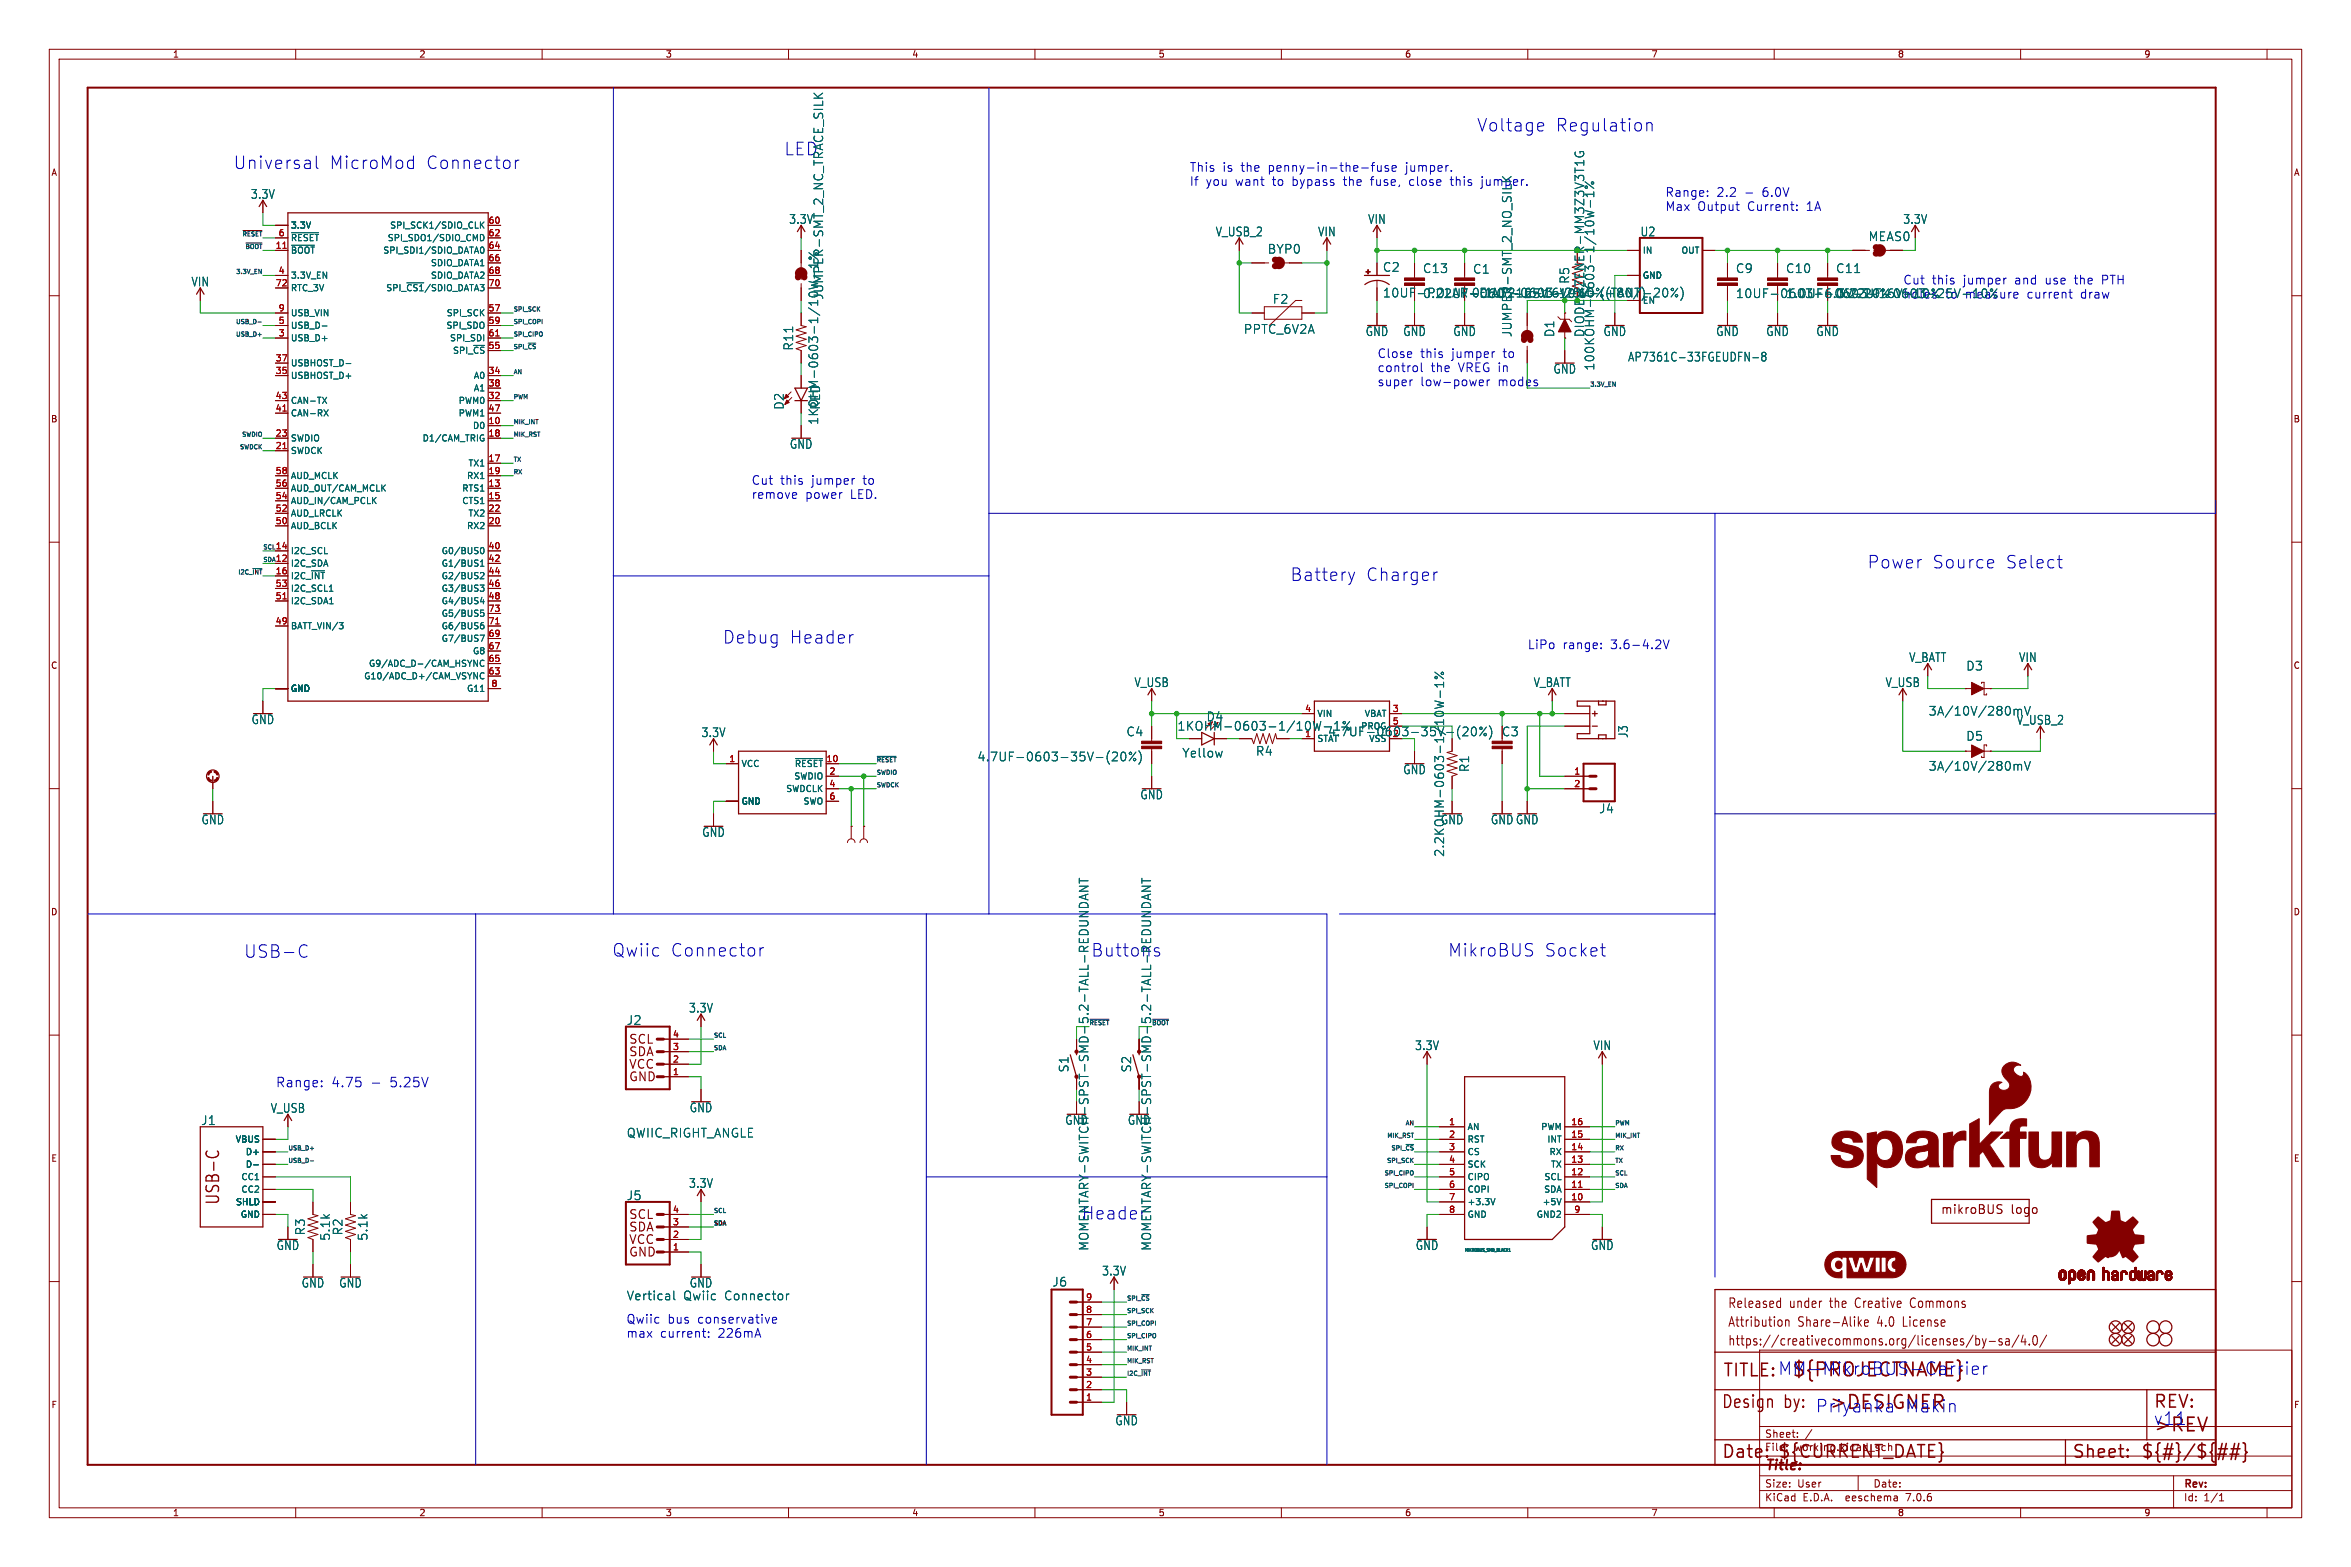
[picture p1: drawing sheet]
<svg xmlns="http://www.w3.org/2000/svg" width="477mm" height="318mm" viewBox="0 0 477 318" stroke-linecap="round" stroke-linejoin="round" font-family="sans-serif">
<defs><g id="words">
<g font-size="3.8" fill="#0000c2">
<text x="363.5" y="279.7">${PROJECTNAME}</text>
<text x="371.1" y="286.3">&gt;DESIGNER</text>
<text x="436.9" y="290.9">&gt;REV</text>
</g>
<g font-size="3.5" fill="#0000c2">
<text x="299.7" y="26.9">Voltage</text>
<text x="315.6" y="26.9">Regulation</text>
<text x="47.4" y="34.5">Universal</text>
<text x="66.8" y="34.5">MicroMod</text>
<text x="86.4" y="34.5">Connector</text>
<text x="261.8" y="118.1">Battery</text>
<text x="277.1" y="118.1">Charger</text>
<text x="378.9" y="115.5">Power</text>
<text x="392" y="115.5">Source</text>
<text x="406.9" y="115.5">Select</text>
<text x="146.7" y="130.8">Debug</text>
<text x="160.2" y="130.8">Header</text>
<text x="49.5" y="194.5">USB-C</text>
<text x="124.2" y="194.3">Qwiic</text>
<text x="136" y="194.3">Connector</text>
<text x="293.8" y="194.3">MikroBUS</text>
<text x="313.4" y="194.3">Socket</text>
<text x="349.5" y="279.7">TITLE:MM-MikroBUS-Carrier</text>
<text x="362" y="286">by: Priyanka</text>
<text x="386.4" y="286.8">Makin</text>
<text x="436.9" y="289.3">v11</text>
</g>
<g font-size="3.5" fill="#006464">
<text x="159.1" y="31.7">LED</text>
<text x="221.4" y="194.3">Buttons</text>
<text x="219.5" y="247.6">Header</text>
</g>
<g font-size="3.5" fill="#840000">
<text x="44.9" y="244.6" transform="rotate(-90 44.9 244.6)">USB-C</text>
<text x="349.2" y="286">Design</text>
<text x="436.9" y="286">REV:</text>
<text x="349.2" y="296.2">Date:</text>
<text x="360.7" y="296.2">${CURRENT_DATE}</text>
<text x="420.4" y="296.2">Sheet:</text>
<text x="434.3" y="296.2">${#}/${##}</text>
</g>
<text font-size="2.8" fill="#840000" x="358" y="298.8">Title:</text>
<g font-size="2.7" fill="#0000c2">
<text x="55.9" y="220.7">Range:</text>
<text x="67.2" y="220.7">4.75</text>
<text x="79.1" y="220.7">5.25V</text>
</g>
<g font-size="2.7" fill="#840000">
<text x="350.5" y="269.5">Attribution</text>
<text x="350.5" y="265.6">Released</text>
<text x="363.1" y="265.6">under</text>
<text x="364.8" y="269.5">Share-Alike</text>
<text x="371.5" y="265.6">the</text>
<text x="376.9" y="265.6">Creative</text>
<text x="381.1" y="269.5">4.0</text>
<text x="386.5" y="269.5">License</text>
<text x="388.3" y="265.6">Commons</text>
<text x="350.5" y="273.3">https://creativecommons.org/licenses/by-sa/4.0/</text>
</g>
<g font-size="2.5" fill="#0000c2">
<text x="241.3" y="35">This</text>
<text x="248" y="35">is</text>
<text x="251.7" y="35">the</text>
<text x="257.4" y="35">penny-in-the-fuse</text>
<text x="285.3" y="35">jumper.</text>
<text x="241.3" y="37.9">If</text>
<text x="244.6" y="37.9">you</text>
<text x="250.6" y="37.9">want</text>
<text x="258.2" y="37.9">to</text>
<text x="262.3" y="37.9">bypass</text>
<text x="272.8" y="37.9">the</text>
<text x="278.4" y="37.9">fuse,</text>
<text x="286.3" y="37.9">close</text>
<text x="294.8" y="37.9">this</text>
<text x="337.8" y="40.1">Range:</text>
<text x="348.3" y="40.1">2.2</text>
<text x="357.6" y="40.1">6.0V</text>
<text x="337.8" y="42.9">Max</text>
<text x="344.4" y="42.9">Output</text>
<text x="354.5" y="42.9">Current:</text>
<text x="366.6" y="42.9">1A</text>
<text x="408.8" y="57.8">and</text>
<text x="415.1" y="57.8">use</text>
<text x="421.1" y="57.8">the</text>
<text x="426.7" y="57.8">PTH</text>
<text x="411.4" y="60.7">current</text>
<text x="422.3" y="60.7">draw</text>
<text x="279.4" y="72.8">Close</text>
<text x="279.4" y="75.6">control</text>
<text x="288.1" y="72.8">this</text>
<text x="290.3" y="75.6">the</text>
<text x="294.5" y="72.8">jumper</text>
<text x="295.9" y="75.6">VREG in</text>
<text x="305" y="72.8">to</text>
<text x="279.4" y="78.5">super</text>
<text x="288.1" y="78.5">low-power</text>
<text x="303.9" y="78.5">modes</text>
<text x="152.4" y="98.5">Cut</text>
<text x="152.4" y="101.4">remove</text>
<text x="158.3" y="98.5">this</text>
<text x="163.3" y="101.4">power</text>
<text x="164.6" y="98.5">jumper</text>
<text x="172.5" y="101.4">LED.</text>
<text x="175.1" y="98.5">to</text>
<text x="309.9" y="131.8">LiPo</text>
<text x="317" y="131.8">range:</text>
<text x="326.8" y="131.8">3.6-4.2V</text>
<text x="127" y="268.7">Qwiic</text>
<text x="135.4" y="268.7">bus</text>
<text x="141.5" y="268.7">conservative</text>
<text x="127" y="271.5">max</text>
<text x="133.9" y="271.5">current:</text>
<text x="145.7" y="271.5">226mA</text>
</g>
<g font-size="2.5" fill="#006464">
<text x="50.8" y="40.5">3.3V</text>
<text x="301.1" y="37.9">jumper.</text>
<text x="160" y="45.6">3.3V</text>
<text x="277.5" y="45.6">VIN</text>
<text x="386.1" y="45.6">3.3V</text>
<text x="246.6" y="48.2">V_USB_2</text>
<text x="257.2" y="51.7">BYP0</text>
<text x="267.4" y="48.2">VIN</text>
<text x="332.8" y="48.2">U2</text>
<text x="379.1" y="49.1">MEAS0</text>
<text x="38.8" y="58.3">VIN</text>
<text x="280.5" y="55.3">C2</text>
<text x="288.6" y="55.6">C13</text>
<text x="298.8" y="55.7">C1</text>
<text x="318.6" y="57.7" transform="rotate(-90 318.6 57.7)">R5</text>
<text x="352.1" y="55.6">C9</text>
<text x="362.3" y="55.6">C10</text>
<text x="372.5" y="55.6">C11</text>
<text x="386.1" y="57.8">Cut</text>
<text x="391.9" y="57.8">this</text>
<text x="398.3" y="57.8">jumper</text>
<text x="167.2" y="60.9" transform="rotate(-90 167.2 60.9)">JUMPER-SMT_2_NC_TRACE_SILK</text>
<text x="258.2" y="61.8">F2</text>
<text x="280.5" y="60.6">10UF-POLAR-EIA3216-16V-10%(TANT)</text>
<text x="288.6" y="60.7">0.22UF-0603-25V-10%</text>
<text x="352.1" y="60.7">10UF-0603-6.3V-20%</text>
<text x="362.3" y="60.7">1.0UF-0603-16V-10%</text>
<text x="372.5" y="60.7">0.22UF-0603-25V-10% measure</text>
<text x="372.5" y="60.7">0.22UF-0603-25V-10%</text>
<text x="394.6" y="60.7">to</text>
<text x="161.1" y="71.2" transform="rotate(-90 161.1 71.2)">R11</text>
<text x="252.3" y="67.9">PPTC_6V2A</text>
<text x="277" y="68.4">GND</text>
<text x="284.6" y="68.4">GND</text>
<text x="294.8" y="68.4">GND</text>
<text x="306.9" y="68.5" transform="rotate(-90 306.9 68.5)">JUMPER-SMT_2_NO_SILK</text>
<text x="315.6" y="68.5" transform="rotate(-90 315.6 68.5)">D1</text>
<text x="325.3" y="68.4">GND</text>
<text x="348.1" y="68.4">GND</text>
<text x="358.3" y="68.4">GND</text>
<text x="368.5" y="68.4">GND</text>
<text x="315.1" y="76">GND</text>
<text x="323.7" y="75.3" transform="rotate(-90 323.7 75.3)">100KOHM-0603-1/10W-1%</text>
<text x="330.3" y="73.6">AP7361C-33FGEUDFN-8</text>
<text x="159.2" y="83.2" transform="rotate(-90 159.2 83.2)">D2</text>
<text x="166.6" y="83.2" transform="rotate(-90 166.6 83.2)">RED</text>
<text x="166.2" y="86.3" transform="rotate(-90 166.2 86.3)">1KOHM-0603-1/10W-1%</text>
<text x="160.2" y="91.2">GND</text>
<text x="387.3" y="134.5">V_BATT</text>
<text x="398.9" y="136.2">D3</text>
<text x="409.6" y="134.5">VIN</text>
<text x="230.1" y="139.6">V_USB</text>
<text x="311.1" y="139.6">V_BATT</text>
<text x="382.5" y="139.6">V_USB</text>
<text x="51" y="147.1">GND</text>
<text x="142.3" y="149.8">3.3V</text>
<text x="228.5" y="149.6">C4</text>
<text x="238.8" y="148.4">1KOHM-0603-1/10W-1%</text>
<text x="244.7" y="146.5">D4</text>
<text x="269.4" y="149.6">4.7UF-0603-35V-(20%)</text>
<text x="330.5" y="149.8" transform="rotate(-90 330.5 149.8)">J3</text>
<text x="391.3" y="145.4">3A/10V/280mV</text>
<text x="409.2" y="147.2">V_USB_2</text>
<text x="198.3" y="154.7">4.7UF-0603-35V-(20%)</text>
<text x="239.8" y="153.9">Yellow</text>
<text x="254.8" y="153.5">R4</text>
<text x="398.9" y="150.5">D5</text>
<text x="284.6" y="157.3">GND</text>
<text x="298.3" y="156.7" transform="rotate(-90 298.3 156.7)">R1</text>
<text x="391.3" y="156.6">3A/10V/280mV</text>
<text x="40.8" y="167.4">GND</text>
<text x="231.3" y="162.4">GND</text>
<text x="292.3" y="167.4">GND</text>
<text x="302.4" y="167.4">GNDGND</text>
<text x="324.4" y="165.2">J4</text>
<text x="142.4" y="170">GND</text>
<text x="293.2" y="173.9" transform="rotate(-90 293.2 173.9)">2.2KOHM-0603-1/10W-1%</text>
<text x="127.1" y="208.1">J2</text>
<text x="139.7" y="205.6">3.3V</text>
<text x="287" y="213.3">3.3V</text>
<text x="323.2" y="213.3">VIN</text>
<text x="217" y="217.6" transform="rotate(-90 217 217.6)">S1</text>
<text x="229.7" y="217.6" transform="rotate(-90 229.7 217.6)">S2</text>
<text x="54.9" y="226">V_USB</text>
<text x="139.9" y="225.9">GND</text>
<text x="40.7" y="228.4">J1</text>
<text x="127.1" y="231">QWIIC_RIGHT_ANGLE</text>
<text x="216.1" y="228.4">GND</text>
<text x="228.8" y="228.4">GND</text>
<text x="127.1" y="243.7">J5</text>
<text x="139.7" y="241.2">3.3V</text>
<text x="62.1" y="250.7" transform="rotate(-90 62.1 250.7)">R3</text>
<text x="67.2" y="251.8" transform="rotate(-90 67.2 251.8)">5.1k</text>
<text x="69.7" y="250.7" transform="rotate(-90 69.7 250.7)">R2</text>
<text x="74.8" y="251.8" transform="rotate(-90 74.8 251.8)">5.1k</text>
<text x="56" y="253.8">GND</text>
<text x="287.2" y="253.8">GND</text>
<text x="322.7" y="253.8">GND</text>
<text x="61.1" y="261.4">GND</text>
<text x="68.7" y="261.4">GND</text>
<text x="139.9" y="261.4">GND</text>
<text x="213.5" y="261.2">J6</text>
<text x="223.5" y="259">3.3V</text>
<text x="127.1" y="264">Vertical</text>
<text x="138.6" y="264">Qwiic</text>
<text x="147" y="264">Connector</text>
<text x="226.2" y="289.4">GND</text>
</g>
<g font-size="2.5" fill="#009600">
<text x="298.6" y="60.6">0.1UF-0603-25V-(+80/-20%)</text>
<text x="321.7" y="68.5" transform="rotate(-90 321.7 68.5)">DIODE-ZENER-MM3Z3V3T1G</text>
</g>
<g font-size="2.5" fill="#840000">
<text x="304.7" y="149.6">C3</text>
<text x="127.5" y="212">SCL</text>
<text x="127.5" y="214.6">SDA</text>
<text x="127.5" y="219.7">GND</text>
<text x="127.5" y="217.1">VCC</text>
<text x="127.5" y="247.6">SCL</text>
<text x="127.5" y="250.1">SDA</text>
<text x="393.7" y="246.6">mikroBUS</text>
<text x="408.1" y="246.6">logo</text>
<text x="127.5" y="255.2">GND</text>
<text x="127.5" y="252.7">VCC</text>
<text x="221.1" y="253.8" transform="rotate(-90 221.1 253.8)">MOMENTARY-SWITCH-SPST-SMD-5.2-TALL-REDUNDANT</text>
<text x="233.8" y="253.8" transform="rotate(-90 233.8 253.8)">MOMENTARY-SWITCH-SPST-SMD-5.2-TALL-REDUNDANT</text>
</g>
<g font-size="2.1" fill="#840000">
<text x="358" y="291.9">Sheet:</text>
<text x="358" y="294.6">File:</text>
<text x="364.1" y="294.6">working.kicad_sch</text>
<text x="358" y="304.8">KiCad</text>
<text x="358" y="302">Size:</text>
<text x="364.7" y="302">User</text>
<text x="365.8" y="304.8">E.D.A.</text>
<text x="374.7" y="304.8">eeschema</text>
<text x="380" y="302">Date:</text>
<text x="387" y="304.8">7.0.6</text>
<text x="443" y="302.2">Rev:</text>
<text x="443" y="304.8">Id:</text>
<text x="447.1" y="304.8">1/1</text>
</g>
<g font-size="1.8" fill="#840000">
<text x="35" y="11.9">1</text>
<text x="85" y="11.9">2</text>
<text x="135" y="11.9">3</text>
<text x="185" y="11.9">4</text>
<text x="235" y="11.9">5</text>
<text x="285" y="11.9">6</text>
<text x="335" y="11.9">7</text>
<text x="385" y="11.9">8</text>
<text x="435" y="11.9">9</text>
<text x="10.3" y="35.9">A</text>
<text x="465.4" y="35.9">A</text>
<text x="10.3" y="85.9">B</text>
<text x="465.3" y="85.9">B</text>
<text x="10.3" y="135.9">C</text>
<text x="465.3" y="135.9">C</text>
<text x="10.3" y="185.9">D</text>
<text x="465.3" y="185.9">D</text>
<text x="10.3" y="235.9">E</text>
<text x="465.4" y="235.9">E</text>
<text x="10.3" y="285.9">F</text>
<text x="465.4" y="285.9">F</text>
<text x="35" y="307.8">1</text>
<text x="85" y="307.8">2</text>
<text x="135" y="307.8">3</text>
<text x="185" y="307.8">4</text>
<text x="235" y="307.8">5</text>
<text x="285" y="307.8">6</text>
<text x="335" y="307.8">7</text>
<text x="385" y="307.8">8</text>
<text x="435" y="307.8">9</text>
</g>
<g font-size="1.8" fill="#006464">
<text x="58.9" y="46.6">3.3V</text>
<text x="79.1" y="46.6">SPI_SCK1/SDIO_CLK</text>
<text x="58.9" y="51.7">~{BOOT}</text>
<text x="58.9" y="49.1">~{RESET}</text>
<text x="77.7" y="51.7">SPI_SDI1/SDIO_DATA0</text>
<text x="78.6" y="49.1">SPI_SDO1/SDIO_CMD</text>
<text x="333.2" y="51.7">IN</text>
<text x="341.1" y="51.7">OUT</text>
<text x="58.9" y="56.7">3.3V_EN</text>
<text x="58.9" y="59.3">RTC_3V</text>
<text x="78.3" y="59.3">SPI_~{CS1}/SDIO_DATA3</text>
<text x="87.3" y="54.2">SDIO_DATA1</text>
<text x="87.3" y="56.7">SDIO_DATA2</text>
<text x="333.2" y="56.7">GND</text>
<text x="58.9" y="64.4">USB_VIN</text>
<text x="90.5" y="64.4">SPI_SCK</text>
<text x="333.2" y="61.8">EN</text>
<text x="58.9" y="69.4">USB_D+</text>
<text x="58.9" y="66.9">USB_D-</text>
<text x="90.5" y="66.9">SPI_SDO</text>
<text x="91.2" y="69.4">SPI_SDI</text>
<text x="91.8" y="72">SPI_~{CS}</text>
<text x="58.9" y="77.1">USBHOST_D+</text>
<text x="58.9" y="74.5">USBHOST_D-</text>
<text x="96.1" y="77.1">A0</text>
<text x="58.9" y="82.1">CAN-TX</text>
<text x="93" y="82.1">PWM0</text>
<text x="96.1" y="79.6">A1</text>
<text x="58.9" y="89.8">SWDIO</text>
<text x="58.9" y="84.7">CAN-RX</text>
<text x="85.6" y="89.8">D1/CAM_TRIG</text>
<text x="93" y="84.7">PWM1</text>
<text x="95.9" y="87.2">D0</text>
<text x="58.9" y="92.3">SWDCK</text>
<text x="95" y="94.8">TX1</text>
<text x="58.9" y="99.9">AUD_OUT/CAM_MCLK</text>
<text x="58.9" y="97.4">AUD_MCLK</text>
<text x="93.7" y="99.9">RTS1</text>
<text x="94.7" y="97.4">RX1</text>
<text x="58.9" y="107.5">AUD_BCLK</text>
<text x="58.9" y="105">AUD_LRCLK</text>
<text x="58.9" y="102.5">AUD_IN/CAM_PCLK</text>
<text x="93.7" y="102.5">CTS1</text>
<text x="94.7" y="107.5">RX2</text>
<text x="95" y="105">TX2</text>
<text x="58.9" y="112.6">I2C_SCL</text>
<text x="89.5" y="112.6">G0/BUS0</text>
<text x="58.9" y="115.2">I2C_SDA</text>
<text x="58.9" y="117.7">I2C_~{INT}</text>
<text x="89.5" y="115.2">G1/BUS1</text>
<text x="89.5" y="117.7">G2/BUS2</text>
<text x="58.9" y="122.8">I2C_SDA1</text>
<text x="58.9" y="120.2">I2C_SCL1</text>
<text x="89.5" y="120.2">G3/BUS3</text>
<text x="89.5" y="122.8">G4/BUS4</text>
<text x="89.5" y="125.3">G5/BUS5</text>
<text x="58.9" y="127.9">BATT_VIN/3</text>
<text x="89.5" y="130.4">G7/BUS7</text>
<text x="89.5" y="127.9">G6/BUS6</text>
<text x="74.8" y="135.5">G9/ADC_D-/CAM_HSYNC</text>
<text x="95.9" y="132.9">G8</text>
<text x="58.9" y="140.6">GND</text>
<text x="73.8" y="138">G10/ADC_D+/CAM_VSYNC</text>
<text x="94.7" y="140.6">G11</text>
<text x="264.7" y="149.6">1</text>
<text x="267.2" y="145.6">VIN</text>
<text x="276.1" y="148.2">PROG</text>
<text x="276.8" y="145.6">VBAT</text>
<text x="282.5" y="149.6">2</text>
<text x="282.5" y="147.1">5</text>
<text x="150.4" y="155.8">VCC</text>
<text x="161.2" y="155.8">~{RESET}</text>
<text x="267.2" y="150.7">STAT</text>
<text x="277.7" y="150.7">VSS</text>
<text x="159.4" y="160.9">SWDCLK</text>
<text x="161.1" y="158.3">SWDIO</text>
<text x="150.4" y="163.4">GND</text>
<text x="162.9" y="163.4">SWO</text>
<text x="47.7" y="232">VBUS</text>
<text x="297.7" y="229.5">AN</text>
<text x="297.7" y="232">RST</text>
<text x="312.6" y="229.5">PWM</text>
<text x="313.9" y="232">INT</text>
<text x="48.9" y="239.6">CC1</text>
<text x="49.8" y="234.5">D+</text>
<text x="49.8" y="237.1">D-</text>
<text x="297.7" y="234.5">CS</text>
<text x="297.7" y="237.1">SCK</text>
<text x="297.7" y="239.6">CIPO</text>
<text x="313.3" y="239.6">SCL</text>
<text x="314.3" y="234.5">RX</text>
<text x="314.6" y="237.1">TX</text>
<text x="47.8" y="244.7">SHLD</text>
<text x="48.9" y="242.2">CC2</text>
<text x="297.7" y="242.2">COPI</text>
<text x="297.7" y="244.7">+3.3V</text>
<text x="312.9" y="244.7">+5V</text>
<text x="313.2" y="242.2">SDA</text>
<text x="48.8" y="247.2">GND</text>
<text x="297.7" y="247.2">GND</text>
<text x="311.7" y="247.2">GND2</text>
</g>
<g font-size="1.8" fill="#a90000">
<text x="99" y="45.5">60</text>
<text x="55.8" y="50.5">11</text>
<text x="56.4" y="48">6</text>
<text x="99" y="48">62</text>
<text x="99" y="50.5">64</text>
<text x="99" y="53.1">66</text>
<text x="55.8" y="58.2">72</text>
<text x="56.4" y="55.6">4</text>
<text x="99" y="55.6">68</text>
<text x="99" y="58.2">70</text>
<text x="56.4" y="65.8">5</text>
<text x="56.4" y="63.2">9</text>
<text x="99" y="63.2">57</text>
<text x="99" y="65.8">59</text>
<text x="56.4" y="68.3">3</text>
<text x="99" y="70.9">55</text>
<text x="99" y="68.3">61</text>
<text x="55.8" y="75.9">35</text>
<text x="55.8" y="73.4">37</text>
<text x="99" y="75.9">34</text>
<text x="55.8" y="83.6">41</text>
<text x="55.8" y="81">43</text>
<text x="99" y="81">32</text>
<text x="99" y="78.5">38</text>
<text x="99" y="83.6">47</text>
<text x="55.8" y="88.6">23</text>
<text x="99" y="86.1">10</text>
<text x="99" y="88.6">18</text>
<text x="55.8" y="91.2">21</text>
<text x="99" y="93.7">17</text>
<text x="55.8" y="101.3">54</text>
<text x="55.8" y="98.8">56</text>
<text x="55.8" y="96.3">58</text>
<text x="99" y="98.8">13</text>
<text x="99" y="101.3">15</text>
<text x="99" y="96.3">19</text>
<text x="55.8" y="106.4">50</text>
<text x="55.8" y="103.9">52</text>
<text x="99" y="106.4">20</text>
<text x="99" y="103.9">22</text>
<text x="55.8" y="111.5">14</text>
<text x="99" y="111.5">40</text>
<text x="55.8" y="114">12</text>
<text x="55.8" y="116.6">16</text>
<text x="55.8" y="119.1">53</text>
<text x="99" y="114">42</text>
<text x="99" y="116.6">44</text>
<text x="99" y="119.1">46</text>
<text x="55.8" y="121.7">51</text>
<text x="99" y="121.7">48</text>
<text x="99" y="124.2">73</text>
<text x="55.8" y="126.7">49</text>
<text x="99" y="131.8">67</text>
<text x="99" y="129.3">69</text>
<text x="99" y="126.7">71</text>
<text x="99" y="136.9">63</text>
<text x="99" y="134.4">65</text>
<text x="99.6" y="139.4">8</text>
<text x="264.7" y="144.5">4</text>
<text x="282.5" y="144.5">3</text>
<text x="147.9" y="154.7">1</text>
<text x="167.6" y="154.7">10</text>
<text x="168.2" y="157.2">2</text>
<text x="168.2" y="159.8">4</text>
<text x="319.3" y="157.2">1</text>
<text x="319.3" y="159.8">2</text>
<text x="168.2" y="162.3">6</text>
<text x="136.5" y="215.6">2</text>
<text x="136.5" y="213.1">3</text>
<text x="136.5" y="210.6">4</text>
<text x="136.5" y="218.2">1</text>
<text x="293.9" y="228.3">1</text>
<text x="293.9" y="230.9">2</text>
<text x="293.9" y="233.4">3</text>
<text x="318.7" y="233.4">14</text>
<text x="318.7" y="230.9">15</text>
<text x="318.7" y="228.3">16</text>
<text x="293.9" y="236">4</text>
<text x="293.9" y="238.5">5</text>
<text x="318.7" y="238.5">12</text>
<text x="318.7" y="236">13</text>
<text x="293.9" y="241">6</text>
<text x="293.9" y="243.6">7</text>
<text x="318.7" y="243.6">10</text>
<text x="318.7" y="241">11</text>
<text x="136.5" y="251.2">2</text>
<text x="136.5" y="248.7">3</text>
<text x="136.5" y="246.1">4</text>
<text x="293.9" y="246.1">8</text>
<text x="319.3" y="246.1">9</text>
<text x="136.5" y="253.7">1</text>
<text x="220.3" y="263.9">9</text>
<text x="220.3" y="269">7</text>
<text x="220.3" y="266.4">8</text>
<text x="220.3" y="274.1">5</text>
<text x="220.3" y="271.5">6</text>
<text x="220.3" y="281.7">2</text>
<text x="220.3" y="279.1">3</text>
<text x="220.3" y="276.6">4</text>
<text x="220.3" y="284.2">1</text>
</g>
<g font-size="1.2" fill="#0f0f0f">
<text x="49" y="48">~{RESET}</text>
<text x="49.6" y="50.6">~{BOOT}</text>
<text x="47.8" y="55.6">3.3V_EN</text>
<text x="47.7" y="65.8">USB_D-</text>
<text x="104.1" y="63.3">SPI_SCK</text>
<text x="104.1" y="65.8">SPI_COPI</text>
<text x="47.7" y="68.3">USB_D+</text>
<text x="104.1" y="68.3">SPI_CIPO</text>
<text x="104.1" y="70.9">SPI_~{CS}</text>
<text x="104.1" y="76">AN</text>
<text x="104.1" y="81">PWM</text>
<text x="322.6" y="78.5">3.3V_EN</text>
<text x="49" y="88.7">SWDIO</text>
<text x="104.1" y="88.7">MIK_RST</text>
<text x="104.1" y="86.1">MIK_INT</text>
<text x="48.5" y="91.2">SWDCK</text>
<text x="104.1" y="93.7">TX</text>
<text x="104.1" y="96.3">RX</text>
<text x="53.3" y="111.5">SCL</text>
<text x="48.2" y="116.6">I2C_~{INT}</text>
<text x="53.3" y="114.1">SDA</text>
<text x="177.8" y="154.7">~{RESET}</text>
<text x="177.8" y="159.8">SWDCK</text>
<text x="177.8" y="157.2">SWDIO</text>
<text x="144.8" y="210.6">SCL</text>
<text x="144.8" y="213.1">SDA</text>
<text x="58.4" y="233.4">USB_D+</text>
<text x="281.3" y="230.9">MIK_RST</text>
<text x="282.2" y="233.4">SPI_~{CS}</text>
<text x="285" y="228.4">AN</text>
<text x="327.7" y="228.4">PWM</text>
<text x="327.7" y="233.4">RX</text>
<text x="327.7" y="230.9">MIK_INT</text>
<text x="58.4" y="236">USB_D-</text>
<text x="280.8" y="238.5">SPI_CIPO</text>
<text x="281.3" y="236">SPI_SCK</text>
<text x="327.7" y="238.5">SCL</text>
<text x="327.7" y="236">TX</text>
<text x="280.8" y="241.1">SPI_COPI</text>
<text x="327.7" y="241.1">SDA</text>
<text x="144.8" y="248.7">SDA</text>
<text x="144.8" y="246.1">SCL</text>
<text x="228.6" y="263.9">SPI_~{CS}</text>
<text x="228.6" y="266.5">SPI_SCK</text>
<text x="228.6" y="269">SPI_COPI</text>
<text x="228.6" y="271.5">SPI_CIPO</text>
<text x="228.6" y="274.1">MIK_INT</text>
<text x="228.6" y="276.6">MIK_RST</text>
<text x="228.6" y="279.2">I2C_~{INT}</text>
</g>
<g font-size="1.2" fill="#006464">
<text x="221" y="208">~{RESET}</text>
<text x="233.7" y="208">~{BOOT}</text>
</g>
<text font-size=".8" fill="#006464" x="297.1" y="254.1">MIKROBUS_SMD_BLACK1</text>
</g></defs>
<g fill="none" stroke="#840000" stroke-width=".2">
<path d="M10 10h457v297.9h-457zM12 12h453v293.9h-453zM60 10v2M110 10v2M160 10v2M210 10v2M260 10v2M310 10v2M360 10v2M410 10v2M460 10v2M10 60h2"/>
<path d="M40.6 58.4v2.6M53.3 40.6v2.6M55.9 50.8h2.5M55.9 55.9h2.5M55.9 45.7h2.5M55.9 48.3h2.5M55.9 58.4h2.5M99.1 50.8h2.5M99.1 55.9h2.5M99.1 53.3h2.5M99.1 45.7h2.5M99.1 48.3h2.5"/>
<path d="M99.1 58.4h2.5M162.6 45.7v2.6M162.6 50.8v3.4M162.6 57.5v3.5M251.5 48.3v2.5M254 53.3h3.4M260.7 53.3h3.5M269.2 48.3v2.5M279.4 45.7v2.6M279.4 53.3v2.6M279.4 56.9v4.1M287 53.3v3.1"/>
<path d="M297.2 53.3v3.1M330.2 50.8h2.5M330.2 55.9h2.5M345.4 50.8h2.6M350.5 53.3v3.1M350.5 57.9v3.1M360.7 53.3v3.1M360.7 57.9v.5M370.8 53.3v3.1M370.8 57.9v.5M375.9 50.8h3.4M382.7 50.8h3.4"/>
<path d="M388.6 45.7v2.6M465 60h2M55.9 63.5h2.5M55.9 68.6h2.5M55.9 76.2h2.5M55.9 73.7h2.5M55.9 66h2.5M99.1 63.5h2.5M99.1 68.6h2.5M99.1 76.2h2.5M99.1 78.7h2.5M99.1 66h2.5"/>
<path d="M99.1 71.1h2.5M160.5 79.5l-1.4 1.4M162.6 63.5v2.5l1 .3-2.1 .6 2.1 .7-2.1 .6 2.1 .6-2.1 .7 2.1 .6-2.1 .6 1.1 .4v2.6M162.6 76.2v2.5M254 63.5h2.5M256.5 62.2h7.7v2.6h-7.7zM264.2 61h-1.3l-5.3 5M264.2 63.5h2.5M279.4 63.5v2.5M287 63.5v2.5M297.2 63.5v2.5M309.9 63.5v3.4"/>
<path d="M309.9 70.2v3.5M316.1 64.3l.5 .5h1.8l.5 .5M317.5 68.6h.1M317.5 63.5h.1M317.5 63.5v1.3M317.5 67.3v1.3M317.5 71.1v2.6M327.7 63.5v2.5M330.2 61h2.5M350.5 63.5v2.5M360.7 63.5v2.5M370.8 63.5v2.5"/>
<path d="M55.9 99.1h2.5M55.9 88.9h2.5M55.9 96.5h2.5M55.9 91.4h2.5M55.9 81.3h2.5M55.9 83.8h2.5M99.1 86.4h2.5M99.1 99.1h2.5M99.1 94h2.5M99.1 88.9h2.5M99.1 96.5h2.5M99.1 81.3h2.5"/>
<path d="M99.1 83.8h2.5M160.7 80.6l-1.4 1.4M162.6 81.3v2.5M162.6 86.4v2.5M10 110h2M55.9 114.3h2.5M55.9 111.8h2.5M55.9 101.6h2.5M55.9 116.8h2.5M55.9 106.7h2.5M55.9 104.1h2.5M55.9 119.4h2.5"/>
<path d="M99.1 114.3h2.5M99.1 111.8h2.5M99.1 101.6h2.5M99.1 116.8h2.5M99.1 106.7h2.5M99.1 104.1h2.5M99.1 119.4h2.5M465 110h2M55.9 139.7h2.5M55.9 121.9h2.5M55.9 127h2.5M99.1 139.7h2.5"/>
<path d="M99.1 121.9h2.5M99.1 127h2.5M99.1 137.2h2.5M99.1 134.6h2.5M99.1 132.1h2.5M99.1 129.5h2.5M99.1 124.5h2.5M233.7 139.7v2.5M315 139.7v2.5M386.1 139.7v2.5M391.2 134.6v2.6M398.8 139.7h.1"/>
<path d="M398.8 139.7h1.2M402.1 138.7v-.3h.5v2.6h.5v-.3M402.6 139.7h1.3M403.9 139.7h.1M411.5 134.6v2.6M10 160h2M43.2 157.5v2.5M53.3 142.2v2.6M144.8 149.9v2.5M147.3 154.9h2.6M167.6 154.9h2.6M167.6 157.5h2.6"/>
<path d="M233.7 147.3v3.1M233.7 151.9v3M233.7 157.5v2.5M241.3 149.9h2.5M246.4 149.9h2.5M251.5 149.9h2.5l.4 1 .6-2.1 .7 2.1 .6-2.1 .6 2.1 .7-2.1 .6 2.1 .6-2.1 .3 1.1h2.5M264.2 149.9h2.5M264.2 144.8h2.5M281.9 144.8h2.6M287 152.4v2.5M294.6 149.9v2.5l-1 .3 2.1 .6-2.1 .6 2.1 .7-2.1 .6 2.1 .6-2.1 .7 2.1 .6-1.1 .4v2.5M304.8 151.9v3"/>
<path d="M317.5 157.5h5.1M317.5 144.8h5.1M317.5 147.3h5.1M325.1 149.9h.1M325.1 142.2h.1M398.8 152.4h.1M398.8 152.4h1.2M402.6 152.4h1.3M403.1 151.4v-.3h-.5v2.6h-.5v-.3M403.9 152.4h.1M414 147.3v2.6M465 160h2"/>
<path d="M43.2 162.6v2.5M144.8 165.1v2.5M147.3 162.6h2.6M167.6 162.6h2.6M167.6 160h2.6M172 170.9a.76 .76 0 0 1 .7-.7 .76 .76 0 0 1 .8 .7M172.7 167.6h.1M172.7 167.6v2.6M174.5 170.9a.76 .76 0 0 1 .8-.7 .76 .76 0 0 1 .7 .7M175.3 167.6h.1M175.3 167.6v2.6M294.6 162.6v2.5"/>
<path d="M304.8 162.6v2.5M309.9 162.6v2.5M317.5 160h5.1M10 210h2M134.6 218.4h5.1M134.6 215.9h5.1M134.6 213.4h5.1M134.6 210.8h5.1M142.2 205.7v2.6M289.6 213.4v2.5M325.1 213.4v2.5M465 210h2"/>
<path d="M53.3 238.8h2.6M53.3 236.2h2.6M53.3 233.7h2.6M53.3 231.1h2.6M58.4 226.1v2.5M142.2 221v2.5M292.1 228.6h5.1M292.1 238.8h5.1M292.1 236.2h5.1M292.1 233.7h5.1M292.1 231.1h5.1M317.5 228.6h5.1"/>
<path d="M317.5 238.8h5.1M317.5 236.2h5.1M317.5 233.7h5.1M317.5 231.1h5.1M10 260h2M53.3 243.8h2.6M53.3 241.3h2.6M53.3 246.4h2.6M58.4 248.9v2.6M63.5 243.8v2.6l1 .2-2 .7 2 .6-2 .6 2 .7-2 .6 2 .6-2 .7 1 .4v2.5M63.5 256.5v2.6M71.1 243.8v2.6l1 .2-2 .7 2 .6-2 .6 2 .7-2 .6 2 .6-2 .7 1 .4v2.5"/>
<path d="M71.1 256.5v2.6M134.6 246.4h5.1M134.6 254h5.1M134.6 251.5h5.1M134.6 248.9h5.1M142.2 241.3v2.5M142.2 256.5v2.6M226.1 259.1v2.5M289.6 248.9v2.6M292.1 243.8h5.1M292.1 241.3h5.1M292.1 246.4h5.1"/>
<path d="M317.5 243.8h5.1M317.5 241.3h5.1M317.5 246.4h5.1M325.1 248.9v2.6M465 260h2M218.4 279.4h5.1M218.4 276.9h5.1M218.4 274.3h5.1M218.4 271.8h5.1M218.4 269.2h5.1M218.4 266.7h5.1M218.4 264.2h5.1"/>
<path d="M357 273.9h108v32h-108zM218.4 284.5h5.1M218.4 281.9h5.1M228.6 284.5v2.5M357 299.4h108M357 295.4h108M357 289.4h108M364.7 291.4v.2M364.7 290.7v.1M367.6 290l-1.2 1.9M377 299.4v3M441 299.4v6.5"/>
<path d="M60 305.9v2M110 305.9v2M160 305.9v2M210 305.9v2M260 305.9v2M310 305.9v2M357 302.4h108M360 305.9v2M384.9 303.6l.1 .9M385 304.4l-.1 .1M385 303.8l-.1 .1M410 305.9v2"/>
<path d="M450.4 304.5h.8M450.4 303.4l.4-.4v1.5M460 305.9v2"/>
</g>
<path d="M161.9 56.3l.2-.5 .5-.2 .4 .2 .2 .5M161.9 55.5l.2-.5 .5-.1 .4 .1 .2 .5M258.7 52.7l.4 .2 .2 .4-.2 .5-.4 .2M259.5 52.7l.4 .2 .2 .4-.2 .5-.4 .2M380.6 50.2l.5 .2 .2 .4-.2 .5-.5 .1M381.4 50.2l.4 .2 .2 .4-.2 .4-.4 .2M309.2 69l.2-.5 .5-.2 .4 .2 .2 .5M309.2 68.2l.2-.4 .5-.2 .4 .2 .2 .4" fill="none" stroke="#840000" stroke-width="1.3"/>
<g fill="none" stroke="#840000" stroke-width=".25">
<path d="M39.9 59.7l.7-1.3 .8 1.3M52.6 41.9l.7-1.3 .8 1.3M58.4 43.2h40.7v99h-40.7zM161.8 47l.8-1.3 .7 1.3M162.6 54.9v1.7M250.7 49.5l.8-1.2 .7 1.2M268.5 49.5l.7-1.2 .8 1.2M276.9 55.9h5M278.6 47l.8-1.3 .8 1.3M279.4 56.9a4 4 0 0 0-2.5 .8M279.4 56.9a4 4 0 0 1 2.5 .8M380.2 50.8h1.8"/>
<path d="M387.9 47l.7-1.3 .8 1.3M161.3 78.7h2.5l-1.2 2.6zM161.3 81.3h2.5M390.4 135.9l.8-1.3 .7 1.3M410.7 135.9l.8-1.3 .7 1.3M144 151.1l.8-1.2 .7 1.2M149.9 152.4h17.7v12.7h-17.7zM232.9 141l.8-1.3 .7 1.3M243.8 148.6l2.6 1.3-2.6 1.2zM246.4 148.6v2.5M266.7 142.2h15.2v10.2h-15.2zM314.2 141l.8-1.3 .7 1.3"/>
<path d="M320 142.2h7.7v7.7h-7.7v-1.1h2.6v-5.5h-2.6zM323.1 147.3h1M323.1 144.8h1M323.6 144.3v1M324.4 142.2v.8h1.5v-.8M324.4 149.9v-.8h1.5v.8M385.3 141l.8-1.3 .7 1.3M413.3 148.6l.7-1.3 .8 1.3M141.5 207l.7-1.3 .8 1.3M217.2 214l1.2 4.4M229.9 214l1.2 4.4M288.8 214.6l.8-1.2 .7 1.2"/>
<path d="M297.2 218.4h20.3v30.5l-2.5 2.6h-17.8zM324.4 214.6l.7-1.2 .8 1.2M40.6 228.6h12.7v20.3h-12.7zM57.7 227.3l.7-1.2 .8 1.2M141.5 242.6l.7-1.3 .8 1.3M391.9 243.3h19.8v4.9h-19.8zM225.3 260.3l.8-1.2 .7 1.2M348 261.6h101.6v35.6h-101.6zM348 274.3h101.6M428.5 271l1.5 1.5M428.5 268.5l1.5 1.5M430 271l-1.5 1.5"/>
<path d="M430 268.5l-1.5 1.5M431 271l1.6 1.5M431 268.5l1.6 1.5M432.6 268.5l-1.6 1.5M432.6 271l-1.6 1.5M348 292.1h101.6M348 281.9h101.6M419.1 292.1v5.1M435.6 281.9v10.2"/>
<circle cx="43.2" cy="157.5" r="1.27"/>
<circle cx="429.3" cy="271.8" r="1.27"/>
<circle cx="429.3" cy="269.2" r="1.27"/>
<circle cx="431.8" cy="269.2" r="1.27"/>
<circle cx="431.8" cy="271.8" r="1.27"/>
<circle cx="436.9" cy="269.2" r="1.27"/>
<circle cx="436.9" cy="271.8" r="1.27"/>
<circle cx="439.4" cy="271.8" r="1.27"/>
<circle cx="439.4" cy="269.2" r="1.27"/>
</g>
<g fill="none" stroke="#006464" stroke-width=".2">
<path d="M165.2 18.9l1 1M166.9 18.9l-1 .8M319.7 30.8a.87 .87 0 0 0 .6 1.1 .87 .87 0 0 0 1.1-.6l-.2-.6h-.6v.4M321.4 32.5v1M321.4 33h-1.8l.5 .5M321.6 39.4h1.8M321.6 36.9l1.8 1.3M323.4 38.9v1M59.2 49.8h4.6M59.2 47.2h5.4M82.6 57.4h3.4M97.5 47.6a.64 .64 0 0 1 .7 .6 .64 .64 0 0 1-.7 .6"/>
<path d="M97.5 50.6l.3-.5a.68 .68 0 0 1 .4 .6 .68 .68 0 0 1-.4 .7l-.3-.5M97.5 45v1.3M97.7 45.6l.5 .7M98.2 45l-.7 .8M164.1 57.1l1.8 .4M164.1 51.3l1.8 1.3M164.6 52.2l-.2-.1-.3 .3 .3 .2 .2-.1M165.9 53.8h-1.8l.5 .3M321.6 42.7l1.8 .4-1.3 .4 1.3 .3-1.8 .4M322.7 40.7v1.3M330.1 58.5l1 1.8v-1.8M330.7 58.6l.2 .6v.7l-.2 .3"/>
<path d="M331.7 58.5h1M332.2 58.5v1.8M333 58.4l-1.5 2.3M333.1 58.2l.5 .8v1.2M333.6 59.6h1.3M335.7 58.6l.2-.1h.5l.2 .1 .1 .4-.1 .2-1 1.1h1.1M337.6 58.6l.2-.1a.97 .97 0 0 1 .7 .7 .97 .97 0 0 1-.4 1l-.1 .1a.96 .96 0 0 1-.4-1.7zM340.4 58.5l-1.3 1.8M341 58.2a2.04 2.04 0 0 1 0 2.7M65.4 66.1h.9M70.2 73.8h1M355.7 72.6h1.1"/>
<path d="M357.8 72.2l-.3-.3 .3-.4 .4 .1 .1 .2-.3 .4M357.8 72.2l-.3 .4v.5l.3 .1h.4l.1-.3v-.3l-.3-.4M357.8 72.2h.2M65.4 80.6l.9 1.3M65.7 83.1l.9 1.3M66.3 80.6l-.9 1.3M66.6 83.1l-.9 1.3M98 88.9h.2v.5l-.2 .1M98 88.2l.1 .1M66.8 120h.8M75.8 101.5l.5 .7M76.3 100.9l-.7 .7"/>
<path d="M97.4 118.7h.8l-.4 .5 .3 .1v.5l-.1 .2-.5-.1M97.5 111.6l.3-.5a.68 .68 0 0 1 .4 .6 .68 .68 0 0 1-.4 .6l-.3-.4M97.5 116.3l.5-.2 .2 .4-.8 .9h.8M97.5 114.9h.7M97.5 114l.3-.4v1.3M66.9 122.5h.7M68.8 126.3h.8l-.4 .5M69.4 126.8l.2 .2v.3l-.2 .3M96.2 136.5l.7 1.2v-1.2M96.2 133.9l.7 1.3v-1.3M97.4 128.8h.9l-.6 1.3M97.5 127l.2-.2 .4 .1 .1 .1v.3l-.2 .3-.4-.1-.1-.2"/>
<path d="M97.8 121.2l-.3 .9h.8M98.1 121.7v.8M98.1 126.3l-.4 .1-.2 .5M98.1 123.8h-.6v.6l.2-.1h.4l.1 .2-.1 .4-.1 .1-.5-.1M98.2 136.6a.56 .56 0 0 0-.8 .5 .56 .56 0 0 0 .8 .5M98.2 134.1a.56 .56 0 0 0-.8 .5 .56 .56 0 0 0 .8 .5M291.1 136.4l1.8 1.3M292.9 138.4v1M292.9 138.9h-1.8l.5 .5M161.4 153.9h5.5M224.6 153.9l.2 .6 .3 .5M225.1 152.3l-.3 .5-.2 .7"/>
<path d="M225.7 152.8l.3-.2h.4l.3 .2 .1 .3-.1 .2-1 1.1h1.1M227.7 152.7l.2-.1a.96 .96 0 0 1 .4 1.6l-.3 .2a.96 .96 0 0 1-.4-1.6zM230.5 152.6l-1.4 1.8M231.1 152.3a2.04 2.04 0 0 1 0 2.7M248 152.4l-.3 1.2M268 146.4l-.4 1.7-.3-1.2-.4 1.2M270.8 146.9l.5-.5v1.7M273.9 146.4l-1.4 1.7M291.1 142.2l1.8 .4-1.3 .4 1.3 .3-1.8 .4M292.2 140.2v1.3M295.8 148.8l.1 .6 .4 .6M296.3 147.2l-.4 .6-.1 .6"/>
<path d="M296.9 147.7l.2-.2h.4l.3 .2 .1 .3-.1 .3-1 1h1.1M298.7 147.7l.3-.2a.97 .97 0 0 1 .7 .7 .97 .97 0 0 1-.4 1l-.2 .1a.96 .96 0 0 1-.4-1.6zM301.6 147.5l-1.4 1.8M302.2 147.2a2.04 2.04 0 0 1 0 2.8M408.7 144.1l.5-.2 .2 .3M408.7 155.2l.5-.1 .2 .2M409.4 144.2l.3-.3 .4 .1 .1 1.1M409.4 144.2v.9M409.4 155.3v1M409.4 155.3l.3-.2 .4 .1 .1 1.1M410.8 143.3l.6 1.8 .6-1.8M410.8 154.5l.6 1.8 .6-1.8"/>
<path d="M219 178.2v1M219 179.8h1.8l-1.8 1h1.8M219 178.7h1.8M231.7 179.8h1.8l-1.8 1h1.8M231.7 178.7h1.8M231.7 178.2v1M219 185h1.8l-1.8 1M219.1 183.4a.95 .95 0 0 1 1.1-.3 .95 .95 0 0 1 .6 1h-1.8zM220.3 181.6v.8M220.8 181.4l-1.8 .6 1.8 .6M231.7 185h1.8l-1.8 1M231.8 183.4a.95 .95 0 0 1 1.1-.3 .95 .95 0 0 1 .6 1h-1.8z"/>
<path d="M233 181.6v.8M233.5 181.4l-1.8 .6 1.8 .6M51.5 236.3h.9M303.4 243.1l-.5 1.3M316.8 243.1l-.5 1.3M136.7 261.9v1.5l.3 .3M159.6 262.5v1.2M160.1 262.5l-.3 .1-.2 .3"/>
<circle cx="323.1" cy="37.1" r=".25"/>
<circle cx="339.3" cy="58.7" r=".25"/>
<circle cx="340.2" cy="60" r=".25"/>
<circle cx="291.4" cy="137.5" r=".24"/>
<circle cx="292.7" cy="136.6" r=".25"/>
<circle cx="229.4" cy="152.8" r=".25"/>
<circle cx="230.2" cy="154.1" r=".25"/>
<circle cx="272.8" cy="146.6" r=".25"/>
<circle cx="300.5" cy="147.7" r=".25"/>
<circle cx="301.3" cy="149" r=".25"/>
</g>
<g fill="#840000" stroke="#840000" stroke-width=".2">
<path d="M368.8 57.4h4.1v.5h-4.1z"/>
<path d="M368.8 56.4h4.1v.5h-4.1z"/>
<path d="M302.8 151.4h4v.5h-4z"/>
<path d="M302.8 150.4h4v.5h-4z"/>
<path d="M358.6 57.4h4.1v.5h-4.1z"/>
<path d="M358.6 56.4h4.1v.5h-4.1z"/>
<path d="M348.5 57.4h4.1v.5h-4.1z"/>
<path d="M348.5 56.4h4.1v.5h-4.1z"/>
<path d="M417.8 259.1h.4z"/>
<path d="M417.8 259l.4 .1z"/>
<path d="M417.8 259h.4z"/>
<path d="M417.8 258.9l.4 .1z"/>
<path d="M417.8 258.9h.4z"/>
<path d="M417.8 258.8l.4 .1z"/>
<path d="M417.8 258.8h.4z"/>
<path d="M417.8 258.7l.4 .1z"/>
<path d="M417.8 258.7h.4z"/>
<path d="M417.8 258.6l.4 .1z"/>
<path d="M417.8 258.6h.4z"/>
<path d="M417.8 258.5l.4 .1z"/>
<path d="M417.8 258.5h.4z"/>
<path d="M417.8 258.4l.4 .1z"/>
<path d="M417.8 258.4h.4z"/>
<path d="M417.8 258.3l.4 .1z"/>
<path d="M417.8 258.3h.4z"/>
<path d="M417.8 259.1l.4 .1z"/>
<path d="M417.8 258.2l.4 .1z"/>
<path d="M417.8 258.2h.4z"/>
<path d="M417.8 259.3h.5z"/>
<path d="M417.8 259.2l.5 .1z"/>
<path d="M417.8 259.2h.5z"/>
<path d="M417.8 259.2h.4z"/>
<path d="M417.8 258.2h.5z"/>
<path d="M417.8 258.1l.5 .1z"/>
<path d="M417.8 258.1h.5z"/>
<path d="M417.9 259.3l.5 .1z"/>
<path d="M417.9 259.3h.5z"/>
<path d="M417.9 259.3h.4z"/>
<path d="M417.9 258.1h.5z"/>
<path d="M417.9 259.4h.5z"/>
<path d="M417.9 258l.5 .1z"/>
<path d="M417.9 258h.6z"/>
<path d="M417.9 259.4h1.3z"/>
<path d="M417.9 259.4h.6z"/>
<path d="M417.9 258h1.3z"/>
<path d="M417.9 259.4l1.3 .1z"/>
<path d="M417.9 259.5h1.2z"/>
<path d="M417.9 258h1.2z"/>
<path d="M417.9 257.9l1.2 .1z"/>
<path d="M417.9 257.9h1.2z"/>
<path d="M418 259.5h1.1z"/>
<path d="M418 257.9h1.1z"/>
<path d="M418 259.6h1.1z"/>
<path d="M418 259.5l1.1 .1z"/>
<path d="M418 259.6h1z"/>
<path d="M418 257.8l1 .1z"/>
<path d="M418 257.8h1z"/>
<path d="M418.1 259.6h.9z"/>
<path d="M418.1 257.8h.9z"/>
<path d="M418.1 257.8h.8z"/>
<path d="M418.1 259.6l.8 .1z"/>
<path d="M418.1 259.7h.8z"/>
<path d="M418.2 259.7h.7z"/>
<path d="M418.2 257.7l.7 .1z"/>
<path d="M418.2 257.7h.7z"/>
<path d="M418.2 259.7h.6z"/>
<path d="M418.2 257.7h.6z"/>
<path d="M418.3 259.7h.5z"/>
<path d="M418.3 257.7h.5z"/>
<path d="M418.3 259.7h.4z"/>
<path d="M418.3 257.7h.4z"/>
<path d="M418.4 259.7l.3 .1z"/>
<path d="M418.4 257.7h.3z"/>
<path d="M418.4 259.8h.3z"/>
<path d="M418.4 259.8h.2z"/>
<path d="M418.4 257.6l.2 .1z"/>
<path d="M418.6 258h.6z"/>
<path d="M418.6 259.4h.6z"/>
<path d="M418.6 258l.6 .1z"/>
<path d="M418.7 259.4h.5z"/>
<path d="M418.7 258.1h.5z"/>
<path d="M418.7 259.3l.5 .1z"/>
<path d="M418.7 259.3h.5z"/>
<path d="M418.8 259.3h.4z"/>
<path d="M418.8 258.1h.4z"/>
<path d="M418.8 259.2l.4 .1z"/>
<path d="M418.8 258.2h.4z"/>
<path d="M418.8 258.1l.4 .1z"/>
<path d="M418.8 259.2h.4z"/>
<path d="M418.9 259.2h.4z"/>
<path d="M418.9 259.1l.4 .1z"/>
<path d="M418.9 259.1h.4z"/>
<path d="M418.9 258.3h.4z"/>
<path d="M418.9 258.2l.4 .1z"/>
<path d="M418.9 259l.4 .1z"/>
<path d="M418.9 259h.4z"/>
<path d="M418.9 258.9l.4 .1z"/>
<path d="M418.9 258.9h.4z"/>
<path d="M418.9 258.8l.4 .1z"/>
<path d="M418.9 258.8h.4z"/>
<path d="M418.9 258.7l.4 .1z"/>
<path d="M418.9 258.7h.4z"/>
<path d="M418.9 258.6l.4 .1z"/>
<path d="M418.9 258.6h.4z"/>
<path d="M418.9 258.5l.4 .1z"/>
<path d="M418.9 258.5h.4z"/>
<path d="M418.9 258.4l.4 .1z"/>
<path d="M418.9 258.4h.4z"/>
<path d="M418.9 258.3l.4 .1z"/>
<path d="M419.7 260.4h.2z"/>
<path d="M419.7 260.4h.3z"/>
<path d="M419.7 260.4h.4z"/>
<path d="M419.7 260.3l.4 .1z"/>
<path d="M419.7 260.3h.4z"/>
<path d="M419.7 260.2l.4 .1z"/>
<path d="M419.7 260.2h.4z"/>
<path d="M419.7 260.1l.4 .1z"/>
<path d="M419.7 260.1h.4z"/>
<path d="M419.7 260l.4 .1z"/>
<path d="M419.7 260h.4z"/>
<path d="M419.7 259.9l.4 .1z"/>
<path d="M419.7 259.9h.4z"/>
<path d="M419.7 259.8l.4 .1z"/>
<path d="M419.7 259.8h.4z"/>
<path d="M419.7 259.7l.4 .1z"/>
<path d="M419.7 259.7h.4z"/>
<path d="M419.7 259.7h1.1z"/>
<path d="M419.7 259.6l1.1 .1z"/>
<path d="M419.7 259.6h1.2z"/>
<path d="M419.7 259.6h1.3z"/>
<path d="M419.7 259.5l1.3 .1z"/>
<path d="M419.7 259.5h1.3z"/>
<path d="M419.7 259.5h1.4z"/>
<path d="M419.7 259.4l1.4 .1z"/>
<path d="M419.7 259.4h1.4z"/>
<path d="M419.7 259.4h.7z"/>
<path d="M419.7 259.4h.6z"/>
<path d="M419.7 259.3l.6 .1z"/>
<path d="M419.7 259.3h.6z"/>
<path d="M419.7 259.3h.5z"/>
<path d="M419.7 259.2l.5 .1z"/>
<path d="M419.7 259.2h.5z"/>
<path d="M419.7 259.2h.4z"/>
<path d="M419.7 259.1l.4 .1z"/>
<path d="M419.7 259.1h.4z"/>
<path d="M419.7 259l.4 .1z"/>
<path d="M419.7 259h.4z"/>
<path d="M419.7 258.9l.4 .1z"/>
<path d="M419.7 258.9h.4z"/>
<path d="M419.7 258.8l.4 .1z"/>
<path d="M419.7 258.8h.4z"/>
<path d="M419.7 258.7l.4 .1z"/>
<path d="M419.7 258.7h.4z"/>
<path d="M419.7 258.6l.4 .1z"/>
<path d="M419.7 258.6h.4z"/>
<path d="M419.7 258.5l.4 .1z"/>
<path d="M419.7 258.5h.4z"/>
<path d="M419.7 258.4l.4 .1z"/>
<path d="M419.7 258.4h.4z"/>
<path d="M419.7 258.3l.4 .1z"/>
<path d="M419.7 258.3h.4z"/>
<path d="M419.7 258.2l.4 .1z"/>
<path d="M419.7 258.2h.4z"/>
<path d="M419.7 258.2h.5z"/>
<path d="M419.7 260.4l.2 .1z"/>
<path d="M419.8 260.5h.1z"/>
<path d="M419.8 258.1l.4 .1z"/>
<path d="M419.8 258.1h.4z"/>
<path d="M419.8 258.1h.5z"/>
<path d="M419.8 258l.5 .1z"/>
<path d="M419.8 258h.6z"/>
<path d="M419.8 258h1.3z"/>
<path d="M419.9 257.9l1.1 .1z"/>
<path d="M419.9 257.9h1.1z"/>
<path d="M419.9 257.8l1 .1z"/>
<path d="M419.9 257.8h1z"/>
<path d="M420 257.8h.9z"/>
<path d="M420 257.8h.8z"/>
<path d="M420.1 257.7l.7 .1z"/>
<path d="M420.1 257.7h.7z"/>
<path d="M420.2 259.7h.5z"/>
<path d="M420.2 257.7h.5z"/>
<path d="M420.3 257.7h.3z"/>
<path d="M420.3 259.7l.3 .1z"/>
<path d="M420.3 259.8h.3z"/>
<path d="M420.3 257.6l.2 .1z"/>
<path d="M420.4 259.8h.1z"/>
<path d="M420.5 258h.6z"/>
<path d="M420.5 259.4h.6z"/>
<path d="M420.6 259.4h.5z"/>
<path d="M420.6 258l.5 .1z"/>
<path d="M420.6 258.1h.5z"/>
<path d="M420.6 259.3l.5 .1z"/>
<path d="M420.6 259.3h.5z"/>
<path d="M420.7 259.3h.4z"/>
<path d="M420.7 258.1h.4z"/>
<path d="M420.7 258.2h.4z"/>
<path d="M420.7 258.1l.4 .1z"/>
<path d="M420.7 259.2l.5 .1z"/>
<path d="M420.7 259.2h.5z"/>
<path d="M420.7 258.2h.5z"/>
<path d="M420.8 259.2h.4z"/>
<path d="M420.8 258.2h.4z"/>
<path d="M420.8 259.1l.4 .1z"/>
<path d="M420.8 258.3h.4z"/>
<path d="M420.8 258.2l.4 .1z"/>
<path d="M420.8 259.1h.4z"/>
<path d="M420.8 259l.4 .1z"/>
<path d="M420.8 259h.4z"/>
<path d="M420.8 258.9l.4 .1z"/>
<path d="M420.8 258.9h.4z"/>
<path d="M420.8 258.8l.4 .1z"/>
<path d="M420.8 258.8h.4z"/>
<path d="M420.8 258.7l.4 .1z"/>
<path d="M420.8 258.7h.4z"/>
<path d="M420.8 258.6l.4 .1z"/>
<path d="M420.8 258.6h.4z"/>
<path d="M420.8 258.5l.4 .1z"/>
<path d="M420.8 258.5h.4z"/>
<path d="M420.8 258.4l.4 .1z"/>
<path d="M420.8 258.4h.4z"/>
<path d="M420.8 258.3l.4 .1z"/>
<path d="M421.6 259.2h.5z"/>
<path d="M421.6 259.2h.4z"/>
<path d="M421.6 259.1l.4 .1z"/>
<path d="M421.6 259.1h.4z"/>
<path d="M421.6 259l.5 .1z"/>
<path d="M421.6 259h.5z"/>
<path d="M421.6 259h.6z"/>
<path d="M421.6 258.9l.7 .1z"/>
<path d="M421.6 258.9h.7z"/>
<path d="M421.6 258.9h.8z"/>
<path d="M421.6 258.9h.9z"/>
<path d="M421.6 258.8l.9 .1z"/>
<path d="M421.6 258.8h.9z"/>
<path d="M421.6 258.8h1z"/>
<path d="M421.6 258.8h1.1z"/>
<path d="M421.6 258.7l1.1 .1z"/>
<path d="M421.6 258.7h1.1z"/>
<path d="M421.6 258.7h1.2z"/>
<path d="M421.6 258.7h1.3z"/>
<path d="M421.6 258.6l1.3 .1z"/>
<path d="M421.6 258.6h1.4z"/>
<path d="M421.6 258.6h.4z"/>
<path d="M421.6 258.5l.4 .1z"/>
<path d="M421.6 258.5h.4z"/>
<path d="M421.6 258.4l.4 .1z"/>
<path d="M421.6 258.4h.4z"/>
<path d="M421.6 258.3l.4 .1z"/>
<path d="M421.6 258.3h.4z"/>
<path d="M421.6 258.2l.4 .1z"/>
<path d="M421.6 258.2h.5z"/>
<path d="M421.6 259.3h.5z"/>
<path d="M421.6 259.2l.5 .1z"/>
<path d="M421.6 258.1l.5 .1z"/>
<path d="M421.7 259.3h.5z"/>
<path d="M421.7 259.3h.4z"/>
<path d="M421.7 258.1h.4z"/>
<path d="M421.7 258.1h.5z"/>
<path d="M421.7 259.4h.5z"/>
<path d="M421.7 259.3l.5 .1z"/>
<path d="M421.7 258l.5 .1z"/>
<path d="M421.7 259.4h1.3z"/>
<path d="M421.7 259.4h.6z"/>
<path d="M421.7 258h.6z"/>
<path d="M421.7 258h1.3z"/>
<path d="M421.7 259.4l1.3 .1z"/>
<path d="M421.7 259.5h1.3z"/>
<path d="M421.8 259.5h1.1z"/>
<path d="M421.8 257.9l1.2 .1z"/>
<path d="M421.8 257.9h1.2z"/>
<path d="M421.8 257.9h1.1z"/>
<path d="M421.8 259.5l1.1 .1z"/>
<path d="M421.8 259.6h1.1z"/>
<path d="M421.9 259.6h1z"/>
<path d="M421.9 257.9h1z"/>
<path d="M421.9 259.6h.9z"/>
<path d="M421.9 257.8l1 .1z"/>
<path d="M421.9 257.8h1z"/>
<path d="M421.9 257.8h.9z"/>
<path d="M421.9 259.6l.9 .1z"/>
<path d="M422 257.8h.8z"/>
<path d="M422 259.7h.7z"/>
<path d="M422 257.7l.7 .1z"/>
<path d="M422 257.7h.7z"/>
<path d="M422.1 259.7h.6z"/>
<path d="M422.1 257.7h.5z"/>
<path d="M422.1 259.7h.5z"/>
<path d="M422.1 258.6h1z"/>
<path d="M422.2 259.7h.4z"/>
<path d="M422.2 258.6h.9z"/>
<path d="M422.2 257.7h.3z"/>
<path d="M422.2 259.7l.3 .1z"/>
<path d="M422.2 259.8h.3z"/>
<path d="M422.2 258.5l.9 .1z"/>
<path d="M422.3 258.5h.8z"/>
<path d="M422.3 257.6l.1 .1z"/>
<path d="M422.4 258.5h.7z"/>
<path d="M422.4 258h.6z"/>
<path d="M422.4 259.4h.6z"/>
<path d="M422.4 258.4l.7 .1z"/>
<path d="M422.5 258l.5 .1z"/>
<path d="M422.5 259.4h.5z"/>
<path d="M422.5 258.4h.6z"/>
<path d="M422.5 258.1h.5z"/>
<path d="M422.5 259.3l.5 .1z"/>
<path d="M422.5 259.3h.5z"/>
<path d="M422.6 258.1h.5z"/>
<path d="M422.6 259.3h.4z"/>
<path d="M422.6 258.4h.5z"/>
<path d="M422.6 259.3h.5z"/>
<path d="M422.6 258.2h.5z"/>
<path d="M422.6 258.1l.5 .1z"/>
<path d="M422.6 259.2l.5 .1z"/>
<path d="M422.6 259.2h.5z"/>
<path d="M422.6 258.3l.5 .1z"/>
<path d="M422.7 259.2h.4z"/>
<path d="M422.7 258.3h.4z"/>
<path d="M422.7 258.2l.4 .1z"/>
<path d="M422.7 258.2h.4z"/>
<path d="M422.7 259.1l.4 .1z"/>
<path d="M422.7 259.1h.4z"/>
<path d="M422.7 259l.4 .1z"/>
<path d="M422.7 259h.4z"/>
<path d="M422.8 259h.3z"/>
<path d="M422.8 258.9l.3 .1z"/>
<path d="M422.8 258.9h.3z"/>
<path d="M422.9 258.9h.2z"/>
<path d="M423 258.9h.1z"/>
<path d="M423.5 259.7h.3z"/>
<path d="M423.5 259.6l.4 .1z"/>
<path d="M423.5 259.6h.4z"/>
<path d="M423.5 259.5l.4 .1z"/>
<path d="M423.5 259.5h.4z"/>
<path d="M423.5 259.4l.4 .1z"/>
<path d="M423.5 259.4h.4z"/>
<path d="M423.5 259.3l.4 .1z"/>
<path d="M423.5 259.3h.4z"/>
<path d="M423.5 259.2l.4 .1z"/>
<path d="M423.5 259.2h.4z"/>
<path d="M423.5 259.1l.4 .1z"/>
<path d="M423.5 259.1h.4z"/>
<path d="M423.5 259l.4 .1z"/>
<path d="M423.5 259h.4z"/>
<path d="M423.5 258.9l.4 .1z"/>
<path d="M423.5 258.9h.4z"/>
<path d="M423.5 258.8l.4 .1z"/>
<path d="M423.5 258.8h.4z"/>
<path d="M423.5 258.7l.4 .1z"/>
<path d="M423.5 258.7h.4z"/>
<path d="M423.5 258.6l.4 .1z"/>
<path d="M423.5 258.6h.4z"/>
<path d="M423.5 258.5l.4 .1z"/>
<path d="M423.5 258.5h.4z"/>
<path d="M423.5 258.4l.4 .1z"/>
<path d="M423.5 258.4h.4z"/>
<path d="M423.5 258.3l.4 .1z"/>
<path d="M423.5 258.3h.4z"/>
<path d="M423.6 259.7h.2z"/>
<path d="M423.6 258.2l.3 .1z"/>
<path d="M423.6 258.2h.4z"/>
<path d="M423.6 259.7h.1z"/>
<path d="M423.6 258.1l.4 .1z"/>
<path d="M423.6 258.1h.4z"/>
<path d="M423.6 258.1h.5z"/>
<path d="M423.6 258l.6 .1z"/>
<path d="M423.6 258h.6z"/>
<path d="M423.6 258h1.3z"/>
<path d="M423.7 258h1.2z"/>
<path d="M423.7 257.9l1.2 .1z"/>
<path d="M423.7 257.9h1.2z"/>
<path d="M423.7 257.9h1.1z"/>
<path d="M423.8 257.8l1 .1z"/>
<path d="M423.8 257.8h1z"/>
<path d="M423.8 257.8h.9z"/>
<path d="M423.9 257.8h.8z"/>
<path d="M423.9 257.7l.8 .1z"/>
<path d="M423.9 257.7h.7z"/>
<path d="M424 257.7h.5z"/>
<path d="M424.1 257.7h.4z"/>
<path d="M424.1 257.7h.3z"/>
<path d="M424.2 257.6l.2 .1z"/>
<path d="M424.3 258h.6z"/>
<path d="M424.4 258l.5 .1z"/>
<path d="M424.4 258.1h.5z"/>
<path d="M424.5 258.1h.4z"/>
<path d="M424.5 258.1h.5z"/>
<path d="M424.5 258.2h.5z"/>
<path d="M424.5 258.1l.5 .1z"/>
<path d="M424.6 258.2h.4z"/>
<path d="M424.6 258.3h.4z"/>
<path d="M424.6 258.2l.4 .1z"/>
<path d="M424.6 259.7h.3z"/>
<path d="M424.6 259.6l.3 .1z"/>
<path d="M424.6 259.6h.4z"/>
<path d="M424.6 259.5l.4 .1z"/>
<path d="M424.6 259.5h.4z"/>
<path d="M424.6 259.4l.4 .1z"/>
<path d="M424.6 259.4h.4z"/>
<path d="M424.6 259.3l.4 .1z"/>
<path d="M424.6 259.3h.4z"/>
<path d="M424.6 259.2l.4 .1z"/>
<path d="M424.6 259.2h.4z"/>
<path d="M424.6 259.1l.4 .1z"/>
<path d="M424.6 259.1h.4z"/>
<path d="M424.6 259l.4 .1z"/>
<path d="M424.6 259h.4z"/>
<path d="M424.6 258.9l.4 .1z"/>
<path d="M424.6 258.9h.4z"/>
<path d="M424.6 258.8l.4 .1z"/>
<path d="M424.6 258.8h.4z"/>
<path d="M424.6 258.7l.4 .1z"/>
<path d="M424.6 258.7h.4z"/>
<path d="M424.6 258.6l.4 .1z"/>
<path d="M424.6 258.6h.4z"/>
<path d="M424.6 258.5l.4 .1z"/>
<path d="M424.6 258.5h.4z"/>
<path d="M424.6 258.4l.4 .1z"/>
<path d="M424.6 258.4h.4z"/>
<path d="M424.6 258.3l.4 .1z"/>
<path d="M424.6 259.7h.2z"/>
<path d="M424.6 259.7h.1z"/>
<path d="M426.7 259.7h.1z"/>
<path d="M426.7 257.3h.2z"/>
<path d="M426.7 259.7l.1 .1z"/>
<path d="M426.7 259.7h.2z"/>
<path d="M426.7 259.6l.2 .1z"/>
<path d="M426.7 259.6h.2z"/>
<path d="M426.7 259.5l.2 .1z"/>
<path d="M426.7 259.5h.2z"/>
<path d="M426.7 259.4l.2 .1z"/>
<path d="M426.7 259.4h.2z"/>
<path d="M426.7 259.3l.2 .1z"/>
<path d="M426.7 259.3h.2z"/>
<path d="M426.7 259.2l.2 .1z"/>
<path d="M426.7 259.2h.2z"/>
<path d="M426.7 259.1l.2 .1z"/>
<path d="M426.7 259.1h.2z"/>
<path d="M426.7 259l.2 .1z"/>
<path d="M426.7 259h.2z"/>
<path d="M426.7 258.9l.2 .1z"/>
<path d="M426.7 258.9h.2z"/>
<path d="M426.7 258.8l.2 .1z"/>
<path d="M426.7 258.8h.2z"/>
<path d="M426.7 258.7l.2 .1z"/>
<path d="M426.7 258.7h.2z"/>
<path d="M426.7 258.6l.2 .1z"/>
<path d="M426.7 258.6h.2z"/>
<path d="M426.7 258.5l.2 .1z"/>
<path d="M426.7 258.5h.2z"/>
<path d="M426.7 258.4l.2 .1z"/>
<path d="M426.7 258.4h.2z"/>
<path d="M426.7 258.4h.3z"/>
<path d="M426.7 258.3l.3 .1z"/>
<path d="M426.7 258.3h.3z"/>
<path d="M426.7 258.2l.3 .1z"/>
<path d="M426.7 258.2h.3z"/>
<path d="M426.7 258.2h.4z"/>
<path d="M426.7 258.1l.4 .1z"/>
<path d="M426.7 258.1h.4z"/>
<path d="M426.7 258.1h.5z"/>
<path d="M426.7 258.1h.6z"/>
<path d="M426.7 258l1.2 .1z"/>
<path d="M426.7 258h1.2z"/>
<path d="M426.7 258h1.1z"/>
<path d="M426.7 257.9l1.1 .1z"/>
<path d="M426.7 257.9h1.1z"/>
<path d="M426.7 257.9h1z"/>
<path d="M426.7 257.8l.3 .1z"/>
<path d="M426.7 257.8h.3z"/>
<path d="M426.7 257.8h.2z"/>
<path d="M426.7 257.7l.2 .1z"/>
<path d="M426.7 257.7h.2z"/>
<path d="M426.7 257.6l.2 .1z"/>
<path d="M426.7 257.6h.2z"/>
<path d="M426.7 257.5l.2 .1z"/>
<path d="M426.7 257.5h.2z"/>
<path d="M426.7 257.4l.2 .1z"/>
<path d="M426.7 257.4h.2z"/>
<path d="M426.7 257.3l.2 .1z"/>
<path d="M426.7 257.2l.2 .1z"/>
<path d="M426.7 257.2h.2z"/>
<path d="M426.8 257.1l.1 .1z"/>
<path d="M426.8 257.1h.1z"/>
<path d="M427.1 257.8l.5 .1z"/>
<path d="M427.1 257.8h.5z"/>
<path d="M427.2 257.8h.3z"/>
<path d="M427.4 258.1h.5z"/>
<path d="M427.5 258.1h.4z"/>
<path d="M427.6 258.1h.3z"/>
<path d="M427.6 258.1l.4 .1z"/>
<path d="M427.6 258.2h.4z"/>
<path d="M427.7 258.2h.3z"/>
<path d="M427.7 258.3h.3z"/>
<path d="M427.7 258.2l.3 .1z"/>
<path d="M427.7 258.3l.3 .1z"/>
<path d="M427.7 258.5h.3z"/>
<path d="M427.7 258.4l.3 .1z"/>
<path d="M427.7 258.4h.3z"/>
<path d="M427.7 259.8h.1z"/>
<path d="M427.7 259.7l.2 .1z"/>
<path d="M427.7 259.7h.2z"/>
<path d="M427.7 259.7h.3z"/>
<path d="M427.7 259.6l.3 .1z"/>
<path d="M427.7 259.6h.3z"/>
<path d="M427.7 259.5l.3 .1z"/>
<path d="M427.7 259.5h.3z"/>
<path d="M427.7 259.4l.3 .1z"/>
<path d="M427.7 259.4h.3z"/>
<path d="M427.7 259.3l.3 .1z"/>
<path d="M427.7 259.3h.3z"/>
<path d="M427.7 259.2l.3 .1z"/>
<path d="M427.7 259.2h.3z"/>
<path d="M427.7 259.1l.3 .1z"/>
<path d="M427.7 259.1h.3z"/>
<path d="M427.7 259l.3 .1z"/>
<path d="M427.7 259h.3z"/>
<path d="M427.7 258.9l.3 .1z"/>
<path d="M427.7 258.9h.3z"/>
<path d="M427.7 258.8l.3 .1z"/>
<path d="M427.7 258.8h.3z"/>
<path d="M427.7 258.7l.3 .1z"/>
<path d="M427.7 258.7h.3z"/>
<path d="M427.7 258.6l.3 .1z"/>
<path d="M427.7 258.6h.3z"/>
<path d="M427.7 258.5l.3 .1z"/>
<path d="M428.5 259.3l.3 .1z"/>
<path d="M428.5 259.3h.3z"/>
<path d="M428.5 259.3h.2z"/>
<path d="M428.5 259.2l.2 .1z"/>
<path d="M428.5 259.2h.3z"/>
<path d="M428.5 258.5l.1 .1z"/>
<path d="M428.5 258.5h.2z"/>
<path d="M428.5 258.4l.2 .1z"/>
<path d="M428.5 258.4h.2z"/>
<path d="M428.5 259.4h.3z"/>
<path d="M428.5 259.1l.3 .1z"/>
<path d="M428.5 259.1h.3z"/>
<path d="M428.5 258.6h.1z"/>
<path d="M428.5 258.4h.3z"/>
<path d="M428.5 258.3l.3 .1z"/>
<path d="M428.5 259.5h.4z"/>
<path d="M428.5 259.4l.3 .1z"/>
<path d="M428.5 259.1h.4z"/>
<path d="M428.5 258.3h.3z"/>
<path d="M428.5 259.5h.5z"/>
<path d="M428.5 259l.4 .1z"/>
<path d="M428.5 259h.5z"/>
<path d="M428.5 258.2l.3 .1z"/>
<path d="M428.5 258.2h.3z"/>
<path d="M428.5 259.5h.8z"/>
<path d="M428.5 258.2h.4z"/>
<path d="M428.5 259h.6z"/>
<path d="M428.5 259.5l.8 .1z"/>
<path d="M428.5 258.1l.4 .1z"/>
<path d="M428.6 259.6h.7z"/>
<path d="M428.6 259h.5z"/>
<path d="M428.6 258.1h.3z"/>
<path d="M428.6 258.9l.6 .1z"/>
<path d="M428.6 258.9h.6z"/>
<path d="M428.6 258.1h.4z"/>
<path d="M428.6 258.1h.5z"/>
<path d="M428.6 258.9h.7z"/>
<path d="M428.6 258l1.1 .1z"/>
<path d="M428.6 258h1.1z"/>
<path d="M428.6 259.6l.8 .1z"/>
<path d="M428.7 259.7h.7z"/>
<path d="M428.7 258h1z"/>
<path d="M428.7 258.9h.7z"/>
<path d="M428.7 258h.9z"/>
<path d="M428.7 258.8l.7 .1z"/>
<path d="M428.7 258.8h.7z"/>
<path d="M428.7 258.8h.8z"/>
<path d="M428.7 257.9l.9 .1z"/>
<path d="M428.7 257.9h.9z"/>
<path d="M428.7 258.8h1.1z"/>
<path d="M428.8 259.7h.6z"/>
<path d="M428.8 257.9h.7z"/>
<path d="M428.8 258.8h1z"/>
<path d="M428.8 259.7h.5z"/>
<path d="M428.8 259.7l.5 .1z"/>
<path d="M428.8 259.8h.5z"/>
<path d="M428.9 257.8l.5 .1z"/>
<path d="M428.9 259.8h.4z"/>
<path d="M428.9 258.8h.9z"/>
<path d="M428.9 257.8h.5z"/>
<path d="M428.9 258.7l.9 .1z"/>
<path d="M428.9 258.7h.9z"/>
<path d="M429 258.7h.8z"/>
<path d="M429 257.8h.3z"/>
<path d="M429.1 258.7h.7z"/>
<path d="M429.1 259.5h.2z"/>
<path d="M429.1 257.8h.1z"/>
<path d="M429.1 258.6l.7 .1z"/>
<path d="M429.2 258.6h.6z"/>
<path d="M429.2 258.1h.5z"/>
<path d="M429.3 258.6h.5z"/>
<path d="M429.3 258.1h.4z"/>
<path d="M429.3 258.1h.5z"/>
<path d="M429.4 258.1h.4z"/>
<path d="M429.4 258.1l.4 .1z"/>
<path d="M429.4 258.5l.4 .1z"/>
<path d="M429.4 258.2h.4z"/>
<path d="M429.4 258.5h.4z"/>
<path d="M429.5 258.5h.3z"/>
<path d="M429.5 258.2h.3z"/>
<path d="M429.5 258.8h.3z"/>
<path d="M429.5 258.2l.3 .1z"/>
<path d="M429.5 258.3h.3z"/>
<path d="M429.5 258.8l.3 .1z"/>
<path d="M429.5 258.9h.3z"/>
<path d="M429.5 258.4h.3z"/>
<path d="M429.5 258.3l.3 .1z"/>
<path d="M429.5 259.7l.2 .1z"/>
<path d="M429.5 259.7h.2z"/>
<path d="M429.5 259.7h.3z"/>
<path d="M429.5 259.6l.3 .1z"/>
<path d="M429.5 259.6h.3z"/>
<path d="M429.5 259.5l.3 .1z"/>
<path d="M429.5 259.5h.3z"/>
<path d="M429.5 259.4l.3 .1z"/>
<path d="M429.5 259.4h.3z"/>
<path d="M429.5 259.3l.3 .1z"/>
<path d="M429.5 259.3h.3z"/>
<path d="M429.5 259.2l.3 .1z"/>
<path d="M429.5 259.2h.3z"/>
<path d="M429.5 259.1l.3 .1z"/>
<path d="M429.5 259.1h.3z"/>
<path d="M429.5 259l.3 .1z"/>
<path d="M429.5 259h.3z"/>
<path d="M429.5 258.9l.3 .1z"/>
<path d="M429.5 258.4l.3 .1z"/>
<path d="M429.5 259.8h.1z"/>
<path d="M430.3 259.8h.1z"/>
<path d="M430.3 259.7l.1 .1z"/>
<path d="M430.3 259.7h.1z"/>
<path d="M430.3 259.7h.2z"/>
<path d="M430.3 259.7h.3z"/>
<path d="M430.3 259.6l.3 .1z"/>
<path d="M430.3 259.6h.3z"/>
<path d="M430.3 259.5l.3 .1z"/>
<path d="M430.3 259.5h.3z"/>
<path d="M430.3 259.4l.3 .1z"/>
<path d="M430.3 259.4h.3z"/>
<path d="M430.3 259.3l.3 .1z"/>
<path d="M430.3 259.3h.3z"/>
<path d="M430.3 259.2l.3 .1z"/>
<path d="M430.3 259.2h.3z"/>
<path d="M430.3 259.1l.3 .1z"/>
<path d="M430.3 259.1h.3z"/>
<path d="M430.3 259l.3 .1z"/>
<path d="M430.3 259h.3z"/>
<path d="M430.3 258.9l.3 .1z"/>
<path d="M430.3 258.9h.3z"/>
<path d="M430.3 258.8l.3 .1z"/>
<path d="M430.3 258.8h.3z"/>
<path d="M430.3 258.7l.3 .1z"/>
<path d="M430.3 258.7h.3z"/>
<path d="M430.3 258.6l.3 .1z"/>
<path d="M430.3 258.6h.3z"/>
<path d="M430.3 258.5l.3 .1z"/>
<path d="M430.3 258.5h.3z"/>
<path d="M430.3 258.4l.3 .1z"/>
<path d="M430.3 258.4h.3z"/>
<path d="M430.3 258.3l.3 .1z"/>
<path d="M430.3 258.3h.3z"/>
<path d="M430.3 258.2l.3 .1z"/>
<path d="M430.3 258.2h.3z"/>
<path d="M430.3 258.2h.4z"/>
<path d="M430.3 258.1l.4 .1z"/>
<path d="M430.4 258.1h.3z"/>
<path d="M430.4 258.1h.4z"/>
<path d="M430.4 258.1h.5z"/>
<path d="M430.4 258l1.1 .1z"/>
<path d="M430.4 258h1.1z"/>
<path d="M430.5 258h1z"/>
<path d="M430.5 258h.9z"/>
<path d="M430.5 257.9l.9 .1z"/>
<path d="M430.5 257.9h.9z"/>
<path d="M430.6 257.9h.8z"/>
<path d="M430.6 257.9h.7z"/>
<path d="M430.7 257.9h.6z"/>
<path d="M430.7 257.8l.6 .1z"/>
<path d="M430.7 257.8h.5z"/>
<path d="M430.8 257.8h.3z"/>
<path d="M430.9 257.8h.1z"/>
<path d="M431 258.1h.5z"/>
<path d="M431.1 258.1h.4z"/>
<path d="M431.2 258.1h.4z"/>
<path d="M431.2 258.1l.4 .1z"/>
<path d="M431.2 258.2h.4z"/>
<path d="M431.3 258.2h.3z"/>
<path d="M431.3 258.2l.3 .1z"/>
<path d="M431.3 258.3h.3z"/>
<path d="M431.3 258.3l.3 .1z"/>
<path d="M431.4 258.4h.2z"/>
<path d="M431.4 258.5h.2z"/>
<path d="M431.4 258.4l.2 .1z"/>
<path d="M431.4 258.5h.1z"/>
<path d="M432.1 259.1h.3z"/>
<path d="M432.1 259l.3 .1z"/>
<path d="M432.1 259h.3z"/>
<path d="M432.1 258.9l.3 .1z"/>
<path d="M432.1 258.9h.3z"/>
<path d="M432.1 258.8l.3 .1z"/>
<path d="M432.1 258.8h.3z"/>
<path d="M432.1 258.7l.3 .1z"/>
<path d="M432.1 258.7h.3z"/>
<path d="M432.1 258.6l.3 .1z"/>
<path d="M432.1 258.6h.3z"/>
<path d="M432.1 258.5l.3 .1z"/>
<path d="M432.1 258.5h.3z"/>
<path d="M432.1 259.2h.3z"/>
<path d="M432.1 259.1l.3 .1z"/>
<path d="M432.1 258.4l.3 .1z"/>
<path d="M432.1 258.4h.3z"/>
<path d="M432.1 258.3l.3 .1z"/>
<path d="M432.1 259.3h.3z"/>
<path d="M432.1 259.2l.3 .1z"/>
<path d="M432.1 258.3h.3z"/>
<path d="M432.1 259.3l.4 .1z"/>
<path d="M432.1 259.3h.4z"/>
<path d="M432.1 258.2l.4 .1z"/>
<path d="M432.1 259.4h.4z"/>
<path d="M432.1 258.2h.4z"/>
<path d="M432.2 259.4h.3z"/>
<path d="M432.2 258.2h.3z"/>
<path d="M432.2 259.5h.4z"/>
<path d="M432.2 259.4l.4 .1z"/>
<path d="M432.2 258.1l.3 .1z"/>
<path d="M432.2 258.1h.4z"/>
<path d="M432.2 259.5h.5z"/>
<path d="M432.2 259.5h1.1z"/>
<path d="M432.2 258.1h.5z"/>
<path d="M432.2 259.5l1.1 .1z"/>
<path d="M432.2 258l1.3 .1z"/>
<path d="M432.2 259.6h1.1z"/>
<path d="M432.2 258h1.3z"/>
<path d="M432.3 259.6h1z"/>
<path d="M432.3 258h1.2z"/>
<path d="M432.3 259.6h.9z"/>
<path d="M432.3 257.9l1.2 .1z"/>
<path d="M432.3 259.6l.9 .1z"/>
<path d="M432.3 257.9h1.2z"/>
<path d="M432.4 259.7h.8z"/>
<path d="M432.4 257.9h1.1z"/>
<path d="M432.4 259.7h.7z"/>
<path d="M432.5 257.9h.6z"/>
<path d="M432.5 259.7h.6z"/>
<path d="M432.5 259.7l.6 .1z"/>
<path d="M432.5 257.8l.6 .1z"/>
<path d="M432.5 257.8h.5z"/>
<path d="M432.5 259.8h.5z"/>
<path d="M432.6 259.8h.4z"/>
<path d="M432.6 257.8h.4z"/>
<path d="M432.7 257.8h.1z"/>
<path d="M432.8 258.1h.7z"/>
<path d="M432.8 259.5h.5z"/>
<path d="M432.9 258.1h.6z"/>
<path d="M432.9 259.5h.5z"/>
<path d="M433 258.1h.5z"/>
<path d="M433 259.5h.4z"/>
<path d="M433 259.4l.4 .1z"/>
<path d="M433 259.4h.4z"/>
<path d="M433 258.1l.5 .1z"/>
<path d="M433 258.2h.5z"/>
<path d="M433.1 259.4h.3z"/>
<path d="M433.1 258.2h.4z"/>
<path d="M433.1 259.3l.3 .1z"/>
<path d="M433.1 259.3h.3z"/>
<path d="M433.1 258.2l.4 .1z"/>
<path d="M433.1 258.3h.4z"/>
<path d="M433.1 257.9h.4z"/>
<path d="M433.1 257.8l.4 .1z"/>
<path d="M433.1 257.8h.4z"/>
<path d="M433.2 259.3h.2z"/>
<path d="M433.2 259.2l.3 .1z"/>
<path d="M433.2 259.2h.3z"/>
<path d="M433.2 259.1h.3z"/>
<path d="M433.2 259l.3 .1z"/>
<path d="M433.2 259h.3z"/>
<path d="M433.2 258.9h.3z"/>
<path d="M433.2 258.8h.3z"/>
<path d="M433.2 258.7l.3 .1z"/>
<path d="M433.2 258.7h.3z"/>
<path d="M433.2 258.6h.3z"/>
<path d="M433.2 258.5h.3z"/>
<path d="M433.2 258.4h.3z"/>
<path d="M433.2 258.3l.3 .1z"/>
<path d="M433.2 258.3h.3z"/>
<path d="M433.2 257.8h.3z"/>
<path d="M433.2 257.7l.3 .1z"/>
<path d="M433.2 257.7h.3z"/>
<path d="M433.2 257.6h.3z"/>
<path d="M433.2 257.5l.3 .1z"/>
<path d="M433.2 257.5h.3z"/>
<path d="M433.2 257.4h.3z"/>
<path d="M433.2 257.3h.3z"/>
<path d="M433.2 257.2l.3 .1z"/>
<path d="M433.2 259.1l.3 .1z"/>
<path d="M433.2 258.9l.3 .1z"/>
<path d="M433.2 258.8l.3 .1z"/>
<path d="M433.2 258.6l.3 .1z"/>
<path d="M433.2 258.5l.3 .1z"/>
<path d="M433.2 258.4l.3 .1z"/>
<path d="M433.2 257.6l.3 .1z"/>
<path d="M433.2 257.4l.3 .1z"/>
<path d="M433.2 257.3l.3 .1z"/>
<path d="M433.2 257.2h.3z"/>
<path d="M433.3 257.1l.2 .1z"/>
<path d="M433.3 257.1h.2z"/>
<path d="M433.3 257.1h.1z"/>
<path d="M433.7 259.3h.3z"/>
<path d="M433.7 259.2l.3 .1z"/>
<path d="M433.7 259.2h.3z"/>
<path d="M433.7 259.1l.3 .1z"/>
<path d="M433.7 259.1h.3z"/>
<path d="M433.7 259l.3 .1z"/>
<path d="M433.7 259h.3z"/>
<path d="M433.7 258.9l.3 .1z"/>
<path d="M433.7 258.9h.3z"/>
<path d="M433.7 258.8l.3 .1z"/>
<path d="M433.7 258.8h.3z"/>
<path d="M433.7 258.7l.3 .1z"/>
<path d="M433.7 258.7h.3z"/>
<path d="M433.7 258.6l.3 .1z"/>
<path d="M433.7 258.6h.3z"/>
<path d="M433.7 258.5l.3 .1z"/>
<path d="M433.7 258.5h.3z"/>
<path d="M433.7 258.4l.3 .1z"/>
<path d="M433.7 258.4h.3z"/>
<path d="M433.7 258.3l.3 .1z"/>
<path d="M433.7 258.3h.3z"/>
<path d="M433.7 258.2l.3 .1z"/>
<path d="M433.7 258.2h.3z"/>
<path d="M433.7 258.1l.3 .1z"/>
<path d="M433.7 258.1h.3z"/>
<path d="M433.7 258l.3 .1z"/>
<path d="M433.7 258h.3z"/>
<path d="M433.7 257.9l.3 .1z"/>
<path d="M433.8 259.4l.3 .1z"/>
<path d="M433.8 259.4h.3z"/>
<path d="M433.8 259.3l.3 .1z"/>
<path d="M433.8 259.3h.2z"/>
<path d="M433.8 257.9h.2z"/>
<path d="M433.8 259.5h.3z"/>
<path d="M433.8 259.5h1.6z"/>
<path d="M433.8 259.5h.4z"/>
<path d="M433.8 259.5l1.6 .1z"/>
<path d="M433.8 259.6h1.6z"/>
<path d="M433.8 259.6h1.5z"/>
<path d="M433.9 259.6h1.4z"/>
<path d="M433.9 259.6l1.4 .1z"/>
<path d="M433.9 257.9h.1z"/>
<path d="M433.9 259.7h1.4z"/>
<path d="M433.9 257.8l.1 .1z"/>
<path d="M433.9 257.8h.1z"/>
<path d="M433.9 259.7h1.3z"/>
<path d="M433.9 259.7h.7z"/>
<path d="M434 259.7h.5z"/>
<path d="M434 259.7l.5 .1z"/>
<path d="M434 259.8h.4z"/>
<path d="M434.1 259.8h.3z"/>
<path d="M434.3 259.5h.6z"/>
<path d="M434.3 259.5h.5z"/>
<path d="M434.4 259.5h.4z"/>
<path d="M434.4 259.4l.4 .1z"/>
<path d="M434.4 259.4h.4z"/>
<path d="M434.4 259.3l.4 .1z"/>
<path d="M434.4 259.3h.3z"/>
<path d="M434.4 259.2h.3z"/>
<path d="M434.4 259.1h.3z"/>
<path d="M434.4 259l.3 .1z"/>
<path d="M434.4 259h.3z"/>
<path d="M434.4 258.9h.3z"/>
<path d="M434.4 259.2l.3 .1z"/>
<path d="M434.4 259.1l.3 .1z"/>
<path d="M434.4 258.9l.3 .1z"/>
<path d="M434.4 258.8l.3 .1z"/>
<path d="M434.4 258.8h.3z"/>
<path d="M434.4 258.7l.3 .1z"/>
<path d="M434.4 258.7h.3z"/>
<path d="M434.4 258.6l.3 .1z"/>
<path d="M434.4 258.6h.3z"/>
<path d="M434.4 258.5l.3 .1z"/>
<path d="M434.4 258.5h.3z"/>
<path d="M434.4 258.4l.3 .1z"/>
<path d="M434.4 258.4h.3z"/>
<path d="M434.4 258.3l.3 .1z"/>
<path d="M434.4 258.3h.3z"/>
<path d="M434.4 258.2l.3 .1z"/>
<path d="M434.4 258.2h.3z"/>
<path d="M434.4 258.1l.3 .1z"/>
<path d="M434.4 258.1h.3z"/>
<path d="M434.4 258l.3 .1z"/>
<path d="M434.4 258h.3z"/>
<path d="M434.4 257.9l.3 .1z"/>
<path d="M434.4 257.9h.3z"/>
<path d="M434.5 257.9h.2z"/>
<path d="M434.6 257.9h.1z"/>
<path d="M434.6 259.7h.6z"/>
<path d="M434.6 257.8l.1 .1z"/>
<path d="M434.6 257.8h.1z"/>
<path d="M434.7 259.7h.5z"/>
<path d="M434.7 259.7l.5 .1z"/>
<path d="M434.7 259.8h.4z"/>
<path d="M434.8 259.8h.3z"/>
<path d="M435 259.5h.4z"/>
<path d="M435.1 259.5h.3z"/>
<path d="M435.1 259.4l.3 .1z"/>
<path d="M435.1 259.4h.3z"/>
<path d="M435.1 259.3l.3 .1z"/>
<path d="M435.1 259.3h.3z"/>
<path d="M435.2 259.3h.2z"/>
<path d="M435.2 259.2l.2 .1z"/>
<path d="M435.2 259.2h.2z"/>
<path d="M435.2 259.1l.2 .1z"/>
<path d="M435.2 259.1h.2z"/>
<path d="M435.2 259l.2 .1z"/>
<path d="M435.2 259h.2z"/>
<path d="M435.2 258.9l.2 .1z"/>
<path d="M435.2 258.9h.2z"/>
<path d="M435.2 258.8l.2 .1z"/>
<path d="M435.2 258.8h.2z"/>
<path d="M435.2 258.7l.2 .1z"/>
<path d="M435.2 258.7h.2z"/>
<path d="M435.2 258.6l.2 .1z"/>
<path d="M435.2 258.6h.2z"/>
<path d="M435.2 258.5l.2 .1z"/>
<path d="M435.2 258.5h.2z"/>
<path d="M435.2 258.4l.2 .1z"/>
<path d="M435.2 258.4h.2z"/>
<path d="M435.2 258.3l.2 .1z"/>
<path d="M435.2 258.3h.2z"/>
<path d="M435.2 258.2l.2 .1z"/>
<path d="M435.2 258.2h.2z"/>
<path d="M435.2 258.1l.2 .1z"/>
<path d="M435.2 258.1h.2z"/>
<path d="M435.2 258l.2 .1z"/>
<path d="M435.2 258h.2z"/>
<path d="M435.2 257.9l.2 .1z"/>
<path d="M435.2 257.9h.2z"/>
<path d="M435.3 257.9h.1z"/>
<path d="M435.3 257.8l.1 .1z"/>
<path d="M435.3 257.8h.1z"/>
<path d="M435.7 259.4h.3z"/>
<path d="M435.7 259.3l.3 .1z"/>
<path d="M435.7 259.3h.3z"/>
<path d="M435.7 259.2l.3 .1z"/>
<path d="M435.7 259.2h.3z"/>
<path d="M435.7 259.1l.3 .1z"/>
<path d="M435.7 259.4h.4z"/>
<path d="M435.7 259.1h.3z"/>
<path d="M435.7 259.1h.4z"/>
<path d="M435.7 258.6h.1z"/>
<path d="M435.7 258.5l.2 .1z"/>
<path d="M435.7 258.5h.2z"/>
<path d="M435.7 258.5h.3z"/>
<path d="M435.7 258.4l.3 .1z"/>
<path d="M435.7 258.4h.3z"/>
<path d="M435.7 258.3l.3 .1z"/>
<path d="M435.7 258.3h.3z"/>
<path d="M435.7 259.4l.4 .1z"/>
<path d="M435.8 259.5h.4z"/>
<path d="M435.8 259.5h.3z"/>
<path d="M435.8 259.1h.3z"/>
<path d="M435.8 259l.4 .1z"/>
<path d="M435.8 259h.4z"/>
<path d="M435.8 258.3h.2z"/>
<path d="M435.8 258.3h.3z"/>
<path d="M435.8 258.2l.3 .1z"/>
<path d="M435.8 259.5h.7z"/>
<path d="M435.8 259h.5z"/>
<path d="M435.8 258.2h.3z"/>
<path d="M435.8 259.5h.8z"/>
<path d="M435.8 258.2h.4z"/>
<path d="M435.8 259.5l.8 .1z"/>
<path d="M435.8 259h.6z"/>
<path d="M435.8 258.1l.4 .1z"/>
<path d="M435.8 258.1h.4z"/>
<path d="M435.8 259.6h.8z"/>
<path d="M435.8 258.9l.6 .1z"/>
<path d="M435.8 258.9h.7z"/>
<path d="M435.8 258.1h.5z"/>
<path d="M435.9 259.6h.7z"/>
<path d="M435.9 258.9h.6z"/>
<path d="M435.9 258.1h.4z"/>
<path d="M435.9 258.1h.5z"/>
<path d="M435.9 258l1.1 .1z"/>
<path d="M435.9 258h1z"/>
<path d="M435.9 259.6l.7 .1z"/>
<path d="M435.9 258.9h.7z"/>
<path d="M435.9 259.7h.7z"/>
<path d="M435.9 258.8l.8 .1z"/>
<path d="M435.9 258.8h.8z"/>
<path d="M436 259.7h.6z"/>
<path d="M436 258.8h.7z"/>
<path d="M436 257.9l.8 .1z"/>
<path d="M436 257.9h.8z"/>
<path d="M436 258.8h1.1z"/>
<path d="M436.1 259.7l.5 .1z"/>
<path d="M436.1 257.9h.6z"/>
<path d="M436.1 258.8h1z"/>
<path d="M436.1 259.8h.5z"/>
<path d="M436.1 257.8l.6 .1z"/>
<path d="M436.1 258.7l1 .1z"/>
<path d="M436.1 259.8h.4z"/>
<path d="M436.1 257.8h.6z"/>
<path d="M436.2 258.7h.9z"/>
<path d="M436.2 257.8h.5z"/>
<path d="M436.2 257.8h.4z"/>
<path d="M436.3 258.7h.8z"/>
<path d="M436.4 259.5h.1z"/>
<path d="M436.4 258.6l.7 .1z"/>
<path d="M436.4 258.6h.7z"/>
<path d="M436.4 258.1h.6z"/>
<path d="M436.5 258.1h.5z"/>
<path d="M436.5 258.6h.6z"/>
<path d="M436.6 258.6h.5z"/>
<path d="M436.6 258.1h.4z"/>
<path d="M436.6 258.1l.4 .1z"/>
<path d="M436.6 258.5l.5 .1z"/>
<path d="M436.6 258.2h.4z"/>
<path d="M436.7 258.2h.3z"/>
<path d="M436.7 258.5h.4z"/>
<path d="M436.7 258.2l.4 .1z"/>
<path d="M436.7 258.3h.4z"/>
<path d="M436.8 258.8h.3z"/>
<path d="M436.8 258.5h.3z"/>
<path d="M436.8 258.3h.3z"/>
<path d="M436.8 258.9h.3z"/>
<path d="M436.8 258.8l.3 .1z"/>
<path d="M436.8 258.4l.3 .1z"/>
<path d="M436.8 258.4h.3z"/>
<path d="M436.8 258.3l.3 .1z"/>
<path d="M436.8 259.8h.1z"/>
<path d="M436.8 259.7l.1 .1z"/>
<path d="M436.8 259.7h.2z"/>
<path d="M436.8 259.7h.3z"/>
<path d="M436.8 259.6l.3 .1z"/>
<path d="M436.8 259.6h.3z"/>
<path d="M436.8 259.5l.3 .1z"/>
<path d="M436.8 259.5h.3z"/>
<path d="M436.8 259.4l.3 .1z"/>
<path d="M436.8 259.4h.3z"/>
<path d="M436.8 259.3l.3 .1z"/>
<path d="M436.8 259.3h.3z"/>
<path d="M436.8 259.2l.3 .1z"/>
<path d="M436.8 259.2h.3z"/>
<path d="M436.8 259.1l.3 .1z"/>
<path d="M436.8 259.1h.3z"/>
<path d="M436.8 259l.3 .1z"/>
<path d="M436.8 259h.3z"/>
<path d="M436.8 258.9l.3 .1z"/>
<path d="M437.5 259.8h.1z"/>
<path d="M437.5 259.7l.2 .1z"/>
<path d="M437.5 259.7h.2z"/>
<path d="M437.5 259.7h.3z"/>
<path d="M437.5 259.6l.3 .1z"/>
<path d="M437.5 259.6h.3z"/>
<path d="M437.5 259.5l.3 .1z"/>
<path d="M437.5 259.5h.3z"/>
<path d="M437.5 259.4l.3 .1z"/>
<path d="M437.5 259.4h.3z"/>
<path d="M437.5 259.3l.3 .1z"/>
<path d="M437.5 259.3h.3z"/>
<path d="M437.5 259.2l.3 .1z"/>
<path d="M437.5 259.2h.3z"/>
<path d="M437.5 259.1l.3 .1z"/>
<path d="M437.5 259.1h.3z"/>
<path d="M437.5 259l.3 .1z"/>
<path d="M437.5 259h.3z"/>
<path d="M437.5 258.9l.3 .1z"/>
<path d="M437.5 258.9h.3z"/>
<path d="M437.5 258.8l.3 .1z"/>
<path d="M437.5 258.8h.3z"/>
<path d="M437.5 258.7l.3 .1z"/>
<path d="M437.5 258.7h.3z"/>
<path d="M437.5 258.6l.3 .1z"/>
<path d="M437.5 258.6h.3z"/>
<path d="M437.5 258.5l.3 .1z"/>
<path d="M437.5 258.5h.3z"/>
<path d="M437.5 258.4l.3 .1z"/>
<path d="M437.5 258.4h.3z"/>
<path d="M437.5 258.3l.3 .1z"/>
<path d="M437.5 258.3h.3z"/>
<path d="M437.6 258.3h.3z"/>
<path d="M437.6 258.2l.3 .1z"/>
<path d="M437.6 258.2h.3z"/>
<path d="M437.6 258.2h.4z"/>
<path d="M437.6 258.1l.4 .1z"/>
<path d="M437.6 258.1h.4z"/>
<path d="M437.6 258.1h.5z"/>
<path d="M437.6 258.1h.6z"/>
<path d="M437.7 258l1.1 .1z"/>
<path d="M437.7 258h1z"/>
<path d="M437.8 257.9l.9 .1z"/>
<path d="M437.8 257.9h.9z"/>
<path d="M437.8 257.9h.8z"/>
<path d="M437.9 257.9h.7z"/>
<path d="M437.9 257.9h.6z"/>
<path d="M437.9 257.8l.6 .1z"/>
<path d="M437.9 257.8h.6z"/>
<path d="M438 257.8h.4z"/>
<path d="M438.2 257.8h.1z"/>
<path d="M438.2 258.1h.6z"/>
<path d="M438.3 258.1h.5z"/>
<path d="M438.4 258.1h.4z"/>
<path d="M438.4 258.1l.4 .1z"/>
<path d="M438.5 258.2h.3z"/>
<path d="M438.5 258.2h.4z"/>
<path d="M438.6 258.2l.3 .1z"/>
<path d="M438.6 258.3h.3z"/>
<path d="M438.6 258.4h.3z"/>
<path d="M438.6 258.3l.3 .1z"/>
<path d="M438.6 258.5h.2z"/>
<path d="M438.6 258.5h.3z"/>
<path d="M438.6 258.4l.3 .1z"/>
<path d="M438.6 258.5l.1 .1z"/>
<path d="M439.3 259.3h.4z"/>
<path d="M439.3 259.2l.4 .1z"/>
<path d="M439.3 259.2h.4z"/>
<path d="M439.3 259.2h.3z"/>
<path d="M439.3 259.1l.3 .1z"/>
<path d="M439.3 259.1h.4z"/>
<path d="M439.3 259l.4 .1z"/>
<path d="M439.3 259h.5z"/>
<path d="M439.3 259h.6z"/>
<path d="M439.3 258.9l.7 .1z"/>
<path d="M439.3 258.9h.7z"/>
<path d="M439.3 258.9h.8z"/>
<path d="M439.3 258.9h.9z"/>
<path d="M439.3 258.8l.9 .1z"/>
<path d="M439.3 258.8h1z"/>
<path d="M439.3 258.8h1.1z"/>
<path d="M439.3 258.7l.4 .1z"/>
<path d="M439.3 258.7h.4z"/>
<path d="M439.3 258.7h.3z"/>
<path d="M439.3 258.6l.3 .1z"/>
<path d="M439.3 258.6h.3z"/>
<path d="M439.3 258.5l.3 .1z"/>
<path d="M439.3 258.5h.3z"/>
<path d="M439.3 258.4l.3 .1z"/>
<path d="M439.3 258.4h.3z"/>
<path d="M439.3 258.3l.4 .1z"/>
<path d="M439.3 258.3h.4z"/>
<path d="M439.4 259.3h.3z"/>
<path d="M439.4 258.3h.3z"/>
<path d="M439.4 259.3l.3 .1z"/>
<path d="M439.4 258.2l.3 .1z"/>
<path d="M439.4 259.4h.3z"/>
<path d="M439.4 258.2h.3z"/>
<path d="M439.4 259.4h.4z"/>
<path d="M439.4 259.4l.4 .1z"/>
<path d="M439.4 258.2h.4z"/>
<path d="M439.4 258.1l.4 .1z"/>
<path d="M439.4 259.5h.4z"/>
<path d="M439.4 258.1h.4z"/>
<path d="M439.4 259.5h.5z"/>
<path d="M439.4 258.1h.5z"/>
<path d="M439.5 259.5h.5z"/>
<path d="M439.5 258.1h.4z"/>
<path d="M439.5 259.5h1.1z"/>
<path d="M439.5 258.1h.5z"/>
<path d="M439.5 258l1.1 .1z"/>
<path d="M439.5 259.5l1.1 .1z"/>
<path d="M439.5 258h1.1z"/>
<path d="M439.5 259.6h1z"/>
<path d="M439.5 258h1z"/>
<path d="M439.6 259.6h.9z"/>
<path d="M439.6 258h.9z"/>
<path d="M439.6 259.6l.9 .1z"/>
<path d="M439.6 257.9l.9 .1z"/>
<path d="M439.6 259.7h.8z"/>
<path d="M439.6 257.9h.9z"/>
<path d="M439.6 257.9h.8z"/>
<path d="M439.7 259.7h.7z"/>
<path d="M439.7 257.9h.7z"/>
<path d="M439.7 259.7h.6z"/>
<path d="M439.7 257.9h.6z"/>
<path d="M439.7 258.7l.8 .1z"/>
<path d="M439.7 257.8l.6 .1z"/>
<path d="M439.7 259.7l.6 .1z"/>
<path d="M439.7 257.8h.6z"/>
<path d="M439.8 258.7h.7z"/>
<path d="M439.8 259.8h.5z"/>
<path d="M439.8 257.8h.5z"/>
<path d="M439.8 257.8h.4z"/>
<path d="M439.8 259.8h.4z"/>
<path d="M439.9 258.7h.7z"/>
<path d="M439.9 258.6l.8 .1z"/>
<path d="M439.9 257.8h.2z"/>
<path d="M440 258.6h.7z"/>
<path d="M440.1 258.6h.6z"/>
<path d="M440.1 258.1h.5z"/>
<path d="M440.1 259.5h.5z"/>
<path d="M440.2 258.6h.5z"/>
<path d="M440.2 258.1h.4z"/>
<path d="M440.2 259.5h.4z"/>
<path d="M440.2 258.5l.5 .1z"/>
<path d="M440.2 258.5h.5z"/>
<path d="M440.3 259.4l.3 .1z"/>
<path d="M440.3 258.5h.4z"/>
<path d="M440.3 258.1l.3 .1z"/>
<path d="M440.3 258.1h.3z"/>
<path d="M440.3 259.4h.3z"/>
<path d="M440.3 258.2h.4z"/>
<path d="M440.3 259.4h.4z"/>
<path d="M440.4 259.3l.3 .1z"/>
<path d="M440.4 259.3h.3z"/>
<path d="M440.4 258.3h.3z"/>
<path d="M440.4 258.2l.3 .1z"/>
<path d="M440.4 258.5h.3z"/>
<path d="M440.4 258.4l.3 .1z"/>
<path d="M440.4 259.2l.3 .1z"/>
<path d="M440.4 259.2h.3z"/>
<path d="M440.4 258.4h.3z"/>
<path d="M440.4 258.3l.3 .1z"/>
<path d="M440.4 259.1l.3 .1z"/>
<path d="M440.4 259.1h.3z"/>
<path d="M440.5 259.1h.2z"/>
<path d="M440.5 259l.2 .1z"/>
<path d="M440.6 259h.1z"/>
<path d="M372.6 256.1a.7 .7 0 0 1 1 0 .7 .7 0 0 1 0 1 .7 .7 0 0 1-1 0 .92 .92 0 0 1 0-1z"/>
<path d="M371 254.7l.9-.6 1-.2h11.2a2.67 2.67 0 0 1 2.7 2.7 2.67 2.67 0 0 1-2.8 2.6h-9.2v-4.1h.1l1.2 3h1l.6-1.9 .5 1.9h1l1.2-3h.1v3h2.2l.6-.4 .5 .4 .9 .1v-.9a.73 .73 0 0 1-.8-.7 .73 .73 0 0 1 .8-.7v-.9h-.2a1.59 1.59 0 0 0-1.5 .9 1.59 1.59 0 0 0 .3 1.8l-.6 .4v-3.1h-1v3.1h-.2v-3.1h-2.1l-.6 2.1-.6-2h-1l-.6 2-.7-2.1h-2.1v.4a1.41 1.41 0 0 0-1.8-.1 1.41 1.41 0 0 0-.6 1.6 1.35 1.35 0 0 0 .9 1.2 1.35 1.35 0 0 0 1.5-.3v1.4h-.8a2.67 2.67 0 0 1-2.5-1.6 2.67 2.67 0 0 1 .5-2.9z"/>
<path d="M384.1 233.2l2 .1-.1 .7-.4 1.2-1.7-.8z"/>
<path d="M399.7 228l1.9-1v5.2l2.5-2.5h2.2l-2.6 2.5 2.9 4.5h-2.3l-1.9-3.1-.8 .7v2.4h-1.9z"/>
<path d="M389 232.7l1.3-.2 .2 1-1.1 .3z"/>
<path d="M394.4 230l1.8-.3v1.3a2.34 2.34 0 0 1 2.7-1.5v1.8h-.3a1.92 1.92 0 0 0-2.3 2.2v3.2h-2z"/>
<path d="M411.7 229.7h1.9v2a7.9 7.9 0 0 0 .3 3.2 1.43 1.43 0 0 0 1.6 .4 1.43 1.43 0 0 0 .8-1.5l.1-4.1h1.9v7h-1.2a.52 .52 0 0 1-.6-.1 .52 .52 0 0 1-.1-.6v-.3a2.68 2.68 0 0 1-4.5 0l-.2-1.1z"/>
<path d="M419.4 229.7h1.8v.9a2.68 2.68 0 0 1 4.5 .1l.3 1v5h-2v-2a7.9 7.9 0 0 0-.2-3.3 1.42 1.42 0 0 0-1.7-.3 1.42 1.42 0 0 0-.8 1.4v4.2h-2z"/>
<path d="M378.9 230l1.8-.3v.8a2.88 2.88 0 0 1 3-1 2.88 2.88 0 0 1 2.2 2.3l.2 1.5-2-.1a1.87 1.87 0 0 0-2.1-2.2 2.39 2.39 0 0 0-1.2 3 1.6 1.6 0 0 0 1.4 1.4 1.6 1.6 0 0 0 1.7-1l1.7 .8a2.81 2.81 0 0 1-4.8 .6v5.1l-1.9-1.7z"/>
<path d="M372.3 230.2a4.4 4.4 0 0 1 5 0l.5 .9 .1 .6h-1.9a1.43 1.43 0 0 0-2.1-.8l-.2 .3a.88 .88 0 0 0 1 1 6.3 6.3 0 0 1 3 1.1 2.23 2.23 0 0 1-1.7 3.5 4 4 0 0 1-4.1-1.2l-.4-1.2h1.9a1.51 1.51 0 0 0 1.2 1.2 1.51 1.51 0 0 0 1.5-.7 .85 .85 0 0 0-.9-1 7.5 7.5 0 0 1-3.1-1.1 1.96 1.96 0 0 1 .2-2.6z"/>
<path d="M408.4 227.6a4.3 4.3 0 0 1 2.8-.6l-.1 1.4a.95 .95 0 0 0-1.3 .9v.4h1.3v1.2h-1.3v5.8h-2v-5.8h-1.9l.8-.8a.99 .99 0 0 1 1.1-.4v-.3a2.68 2.68 0 0 1 .6-1.8z"/>
<path d="M406.6 216.3a2.45 2.45 0 0 1 3.4-.2 1.05 1.05 0 0 0-1.4 .6 1.05 1.05 0 0 0 .7 1.4 .71 .71 0 0 0 .8 .3 .71 .71 0 0 0 .5-.8v-.1a3.8 3.8 0 0 1 .7 5.5 4.3 4.3 0 0 1-4.2 1.9 5.5 5.5 0 0 0-2.5 2.2l-.9 1.1v-6.4a1.94 1.94 0 0 1 2.5-2.2 .82 .82 0 0 0-.7 .9 .82 .82 0 0 0 .9 .7 1.1 1.1 0 0 0 1.3-.6 1.1 1.1 0 0 0-.4-1.4 2.08 2.08 0 0 1-.7-2.9z"/>
<path d="M387.5 230.3a4.8 4.8 0 0 1 5.3 0 4.9 4.9 0 0 1 .5 2.8v2.5l.2 1.1h-1.3a.56 .56 0 0 1-.6-.1 .56 .56 0 0 1-.2-.5 3.3 3.3 0 0 1-4.4 0 2.19 2.19 0 0 1-.1-2.4 2.19 2.19 0 0 1 2.1-1l.4 1.1a.96 .96 0 0 0-.8 1.1 .96 .96 0 0 0 1.2 .7 1.68 1.68 0 0 0 1.5-2v-.3l-.8 .2-.2-1a.91 .91 0 0 0 1-1 .91 .91 0 0 0-1.2-.7 1.1 1.1 0 0 0-1.3 1h-2l.3-.9z"/>
<path d="M400 138.4l2.6 1.3-2.6 1.3z"/>
<path d="M231.6 151.4h4.1v.5h-4.1z"/>
<path d="M231.6 150.4h4.1v.5h-4.1z"/>
<path d="M159.6 81.2l.5 .5-.8 .3z"/>
<path d="M277.1 55.1h.9v.1h-.9z"/>
<path d="M277.5 54.7h.2v.9h-.2z"/>
<path d="M400 151.1l2.6 1.3-2.6 1.3z"/>
<path d="M295.1 57.4h4.1v.5h-4.1z"/>
<path d="M295.1 56.4h4.1v.5h-4.1z"/>
<path d="M285 57.4h4.1v.5h-4.1z"/>
<path d="M285 56.4h4.1v.5h-4.1z"/>
<circle cx="218.4" cy="218.4" r=".33"/>
<circle cx="218.4" cy="213.4" r=".33"/>
<circle cx="231.1" cy="218.4" r=".33"/>
<circle cx="231.1" cy="213.4" r=".33"/>
</g>
<path d="M17.8 17.8h431.8v279.4h-431.8zM332.7 48.3h12.7v15.2h-12.7zM321.3 154.9h6.4v7.7h-6.4zM127 208.3h8.9v12.7h-8.9zM127 243.8h8.9v12.7h-8.9zM213.4 261.6h6.3v25.4h-6.3z" fill="none" stroke="#840000" stroke-width=".41"/>
<g fill="none" stroke="#840000" stroke-width=".61">
<path d="M322.6 157.5h1.2M322.6 160h1.2M133.3 218.4h1.3M133.3 215.9h1.3M133.3 213.4h1.3M133.3 210.8h1.3M133.3 254h1.3M133.3 251.5h1.3M133.3 248.9h1.3M133.3 246.4h1.3M217.2 279.4h1.2M217.2 276.9h1.2"/>
<path d="M217.2 274.3h1.2M217.2 271.8h1.2M217.2 269.2h1.2M217.2 266.7h1.2M217.2 264.2h1.2M217.2 284.5h1.2M217.2 281.9h1.2"/>
</g>
<path d="M424.8 247.9l.9-.9 1.5 1.1 .9-.3 .3-.2 .2-1.8h1.4l.1 1.8 .9 .4 .3 .1 1.5-1.1 1 .9-1.2 1.5 .3 .9 .2 .3 1.8 .2v1.4l-1.8 .1-.4 .9-.1 .3 1.2 1.5-1 1-1.5-1.2-.5 .3-.9-2a1.79 1.79 0 0 1-2.7 1.5 1.79 1.79 0 0 1 .3-3.1l.4 .2 .5 .6 .2 .8-.8 2-.6-.3-1.5 1.2-.9-1 1.1-1.5-.3-.9-.2-.3-1.8-.1v-1.4l1.8-.2 .4-.9 .1-.3z" fill="#840000" stroke="#840000" stroke-width=".38"/>
<path d="M405.5 245.2l.5 .2 .2 .4-.3 .4h-.4M405.5 244.4l.7 .1" fill="none" stroke="#840000" stroke-width=".22"/>
<g fill="none" stroke="#840000" stroke-width=".32">
<path d="M358.5 295.4l.2 .1-.2 .1M431.7 295.4l.1 .1-.1 .1M431.7 295.4l-.1 .1 .1 .1M431.7 294v.3M431.7 295.4v.2M431.7 294l.1 .2-.1 .1M431.7 294l-.1 .2 .1 .1M449.9 295h1.8M450.2 293.9h1.8M451.7 292.8l-.7 3.3M452.5 295h1.8M452.7 293.9h1.8"/>
<path d="M453.4 292.8l-.7 3.3M454.3 292.8l-.7 3.3M455.1 292.7l.4 .1 .1 .3v1.2l.4 .4-.4 .3v1.2l-.1 .3-.4 .1"/>
</g>
<g fill="none" stroke="#840000" stroke-width=".21">
<path d="M360.8 264l.5 .1M361.3 263.3v2M361.3 265.2l-.5 .1M361.5 268v.9M362.3 267.8v1.3M362.3 268l.2-.2 .4 .1 .1 1.2M377.2 268.3l.5 .8M377.7 267.8l-.6 .7M378.3 268.4l.8-.2-.1-.3-.4-.1-.3 .3 .1 .9h.6M400.4 270.9l-1.4 2.4M400.9 270.9v2M400.9 271.7l.5-.1 .3 .4v.5l-.2 .3h-.6"/>
<path d="M402.2 271.6l.4 1.3M402.6 272.9l-.1 .4-.3 .2M403 271.6l-.4 1.3M403.6 272.1h1.3M406.2 271.7l-.4-.1a.34 .34 0 0 0-.2 .3 .34 .34 0 0 0 .2 .3h.3a.34 .34 0 0 1 .2 .4 .34 .34 0 0 1-.2 .3l-.5-.1M407 271.7h.6l.1 1.2M407.7 272l-.5 .1a.4 .4 0 0 0-.3 .4 .4 .4 0 0 0 .3 .4l.5-.1M409.7 270.9l-1.5 2.4M410.5 270.9l-.4 1.3h1M410.9 271.6v1.3M411.8 272.7v.2M412.7 271l.3-.1a1.34 1.34 0 0 1 0 2h-.1a1.43 1.43 0 0 1-.2-1.9z"/>
<path d="M415.3 270.9l-1.4 2.4"/>
</g>
<path d="M57.4 50.4h.7M100.6 68.2h.7M57.4 91h.7M57.4 83.4h.7M57.4 121.5h.7M100.6 126.6h.7M320.3 240.9h.7" fill="none" stroke="#a90000" stroke-width=".2"/>
<path d="M42.3 157.9l.2 .3 .3 .2M42.8 156.6l-.4 .2-.1 .3M43.6 156.6l.3 .1 .2 .4M44.1 157.9l-.2 .3-.3 .2" fill="none" stroke="#840000" stroke-width=".51"/>
<path d="M42 233.5a.67 .67 0 0 0-.1 .9M44.1 233.5a.68 .68 0 0 1 .1 .9" fill="none" stroke="#840000" stroke-width=".27"/>
<path d="M317.5 64.8l1.3 2.5h-2.6z" fill="#840000" stroke="#840000" stroke-width=".25"/>
<path d="M49.3 46.8h3.9M49.9 49.3h3.3M52.4 67.9h.6M52.4 65.3h.6M178 153.4h3.8M221.2 206.8h3.8M233.9 206.8h3.2M63 235.5h.6" fill="none" stroke="#0f0f0f" stroke-width=".2"/>
<g fill="none" stroke="#0000c2" stroke-width=".2">
<path d="M124.5 17.8v167.6M200.7 17.8v167.6M64.2 31.7v2.1l.3 .4M83.2 32.5l.7 .1M83.9 31.7v2.5M83.9 34.1l-.7 .1M104.6 32.5v1.7M105.3 32.5a.65 .65 0 0 0-.7 .5M276.3 34.1h1.3M278.2 33.6h.7M278.9 33l-.3 .1-.1 .1v1.6M279.5 33.6l.1 1.1 .4 .1 .3-.2"/>
<path d="M280.3 33.6v1.2M281.7 33.7l-.4-.1-.3 .2 .1 .3 .6 .2v.4h-.7M282.5 34.2l.8-.2-.1-.3-.5-.1-.2 .2v.9h.7M294.5 34.6v.2M312.4 24.9l.7 .1 .1 .5-1.2 .2M313.1 26.4l-.7 .2M334.1 25.1a.63 .63 0 0 1 1.1 .1v1.4M334.1 24.9v1.7M346.5 39.7v.1M346.5 38.7v.2M354.3 39.2h1.3M352.2 41.5h.7"/>
<path d="M352.6 42.6l.3 .1M364.6 42.5v.2M364.6 41.6v.2M407.1 56.4l-.4 .2M408.9 59.3l.5 .1 .1 .3-.9 .2M419.8 59.3h.7M420 58.7v1.5l.5 .3M286.4 77.1h.2M287.5 74.3l.1 .3v.5l-.1 .2M288.4 73.6v1.5l.2 .3M300.2 77.2l.6-.1 .1 .1 .1 .3-.8 .2M300.2 78.2h.7"/>
<path d="M301.8 77.1v1.2M302.3 77.1l-.4 .1-.1 .2M303.3 71.4l-.4 .1M409.4 60.4l-.5 .1M161.4 99.9l.2 .1v.4l-.8 .1M173.4 97.1l-.4 .1M124.5 116.8h76.2M161.6 101l-.2 .1M273.7 116.1l.6 1.7M274.3 117.8l-.3 .6M274.9 116.1l-.6 1.7M291.7 116.1l-.6 .2"/>
<path d="M348 104.1v155M404.2 113.5l.2 .1 .1 .5-1.2 .3M404.4 115.1l-.2 .1M417.5 113.5h.9M417.8 114.9l.2 .2 .4 .1M449.6 101.6v2.5h-248.9M172.9 128.8h.2M324.9 131.4v.2M324.9 130.5v.2M335.9 131.6h1.1M336.9 130v.6M337.5 129.8l.6 1.8 .6-1.8"/>
<path d="M348 165.1h101.6M17.8 185.4h251.4v111.8M61.6 191.7l.7 .2M62.3 194l-.7 .2M96.5 185.4v111.8M154.2 192.3v1.7M154.9 192.3a.65 .65 0 0 0-.7 .4M188 185.4v111.8M234.6 192.3l.6 .1M234.6 193.1l.6 .1 .1 .4-.4 .4h-.4M271.8 185.4h76.2M310.6 191.4l.4 .1"/>
<path d="M310.7 192.9a.58 .58 0 0 1 0 .9M324.8 192.3h.9M325.2 193.8l.5 .2M65.3 219.3v.2M73.2 219.5v.8M75.6 219.8h1.4M65.3 220.3v.2M188 238.8h81.2M142.5 270.1h.7M142.8 271.2l.4 .1M143.8 271.1v.2M143.8 270.2v.2"/>
<path d="M153.8 269.5l.6 1.8M156.7 267.8l.9-.1-.1-.4h-.5l-.3 .2 .1 .9h.7M398 277.1h.3M399.1 276.3v.2M399.1 277.1v1.7M399.1 276.3l-.1 .1 .1 .1M399.1 276.3l.1 .1-.1 .1M400.2 278l1.2-.3-.1-.4-.7-.2-.4 .4 .1 1.2 .3 .1 .7-.1M402.5 277.1v1.7M403.2 277.1a.65 .65 0 0 0-.7 .5"/>
</g>
<g fill="none" stroke="#009600" stroke-width=".2">
<path d="M53.3 50.8h2.6M53.3 43.2v2.5h2.6M53.3 55.9h2.6M53.3 48.3h2.6M162.6 48.3v2.5M251.5 53.3h2.5M251.5 50.8v12.7h2.5M264.2 53.3h5M269.2 50.8v12.7h-2.5M279.4 50.8h50.8M279.4 48.3v5M287 50.8v2.5"/>
<path d="M297.2 50.8v2.5M330.2 55.9h-2.5v7.6M348 50.8h27.9M350.5 50.8v2.5M360.7 50.8v2.5M370.8 50.8v2.5M388.6 48.3v2.5h-2.5M40.6 61v2.5h15.3M53.3 68.6h2.6M53.3 66h2.6M101.6 63.5h2.5M101.6 68.6h2.5"/>
<path d="M101.6 71.1h2.5M101.6 66h2.5M101.6 76.2h2.5M162.6 61v2.5M162.6 73.7v2.5M279.4 61v2.5M287 61v2.5M297.2 61v2.5M309.9 63.5v-2.5h7.6v2.5M309.9 73.7v5h12.7M317.5 68.6v2.5M320 61h10.2"/>
<path d="M350.5 61v2.5M360.7 61v2.5M370.8 61v2.5M53.3 88.9h2.6M53.3 91.4h2.6M101.6 94h2.5M101.6 86.4h2.5M101.6 81.3h2.5M101.6 88.9h2.5M101.6 96.5h2.5M162.6 83.8v2.6M53.3 111.8h2.6"/>
<path d="M53.3 114.3h2.6M53.3 116.8h2.6M55.9 139.7h-2.6v2.5M391.2 137.2v2.5h7.6M411.5 137.2v2.5h-7.6M144.8 152.4v2.5h2.5M170.2 157.5h7.6M170.2 154.9h7.6M175.3 157.5v10.1M233.7 142.2v5.1M233.7 154.9v2.6M233.7 144.8h30.5"/>
<path d="M238.8 144.8v5.1h2.5M248.9 149.9h2.6M261.6 149.9h2.6M284.5 144.8h33M284.5 147.3h10.1M287 149.9v2.5M304.8 144.8v2.5M304.8 154.9v7.7M312.4 144.8v12.7h5.1M315 142.2v2.6M317.5 147.3h-7.6v15.3M386.1 142.2v10.2h12.7"/>
<path d="M414 149.9v2.5h-10.1M43.2 160v2.6M147.3 162.6h-2.5v2.5M170.2 160h7.6M172.7 160v7.6M294.6 160v2.6M309.9 160h7.6M139.7 210.8h5.1M139.7 213.4h5.1M139.7 218.4h2.5v2.6M142.2 208.3v7.6h-2.5M289.6 215.9v27.9h2.5"/>
<path d="M325.1 215.9v27.9h-2.5M55.9 233.7h2.5M55.9 238.8h15.2v5M55.9 236.2h2.5M58.4 228.6v2.5h-2.5M287 233.7h5.1M287 231.1h5.1M287 228.6h5.1M287 238.8h5.1M287 236.2h5.1M322.6 233.7h5.1M322.6 231.1h5.1"/>
<path d="M322.6 228.6h5.1M322.6 238.8h5.1M322.6 236.2h5.1M55.9 246.4h2.5v2.5M55.9 241.3h7.6v2.5M63.5 254v2.5M71.1 254v2.5M139.7 246.4h5.1M139.7 254h2.5v2.5M139.7 248.9h5.1M142.2 243.8v7.7h-2.5M287 241.3h5.1"/>
<path d="M292.1 246.4h-2.5v2.5M322.6 246.4h2.5v2.5M322.6 241.3h5.1M223.5 264.2h5.1M223.5 279.4h5.1M223.5 274.3h5.1M223.5 271.8h5.1M223.5 266.7h5.1M223.5 269.2h5.1M223.5 276.9h5.1M226.1 261.6v22.9h-2.6M223.5 281.9h5.1v2.6"/>
</g>
<g fill="#009600" stroke="#009600" stroke-width=".2">
<circle cx="360.7" cy="50.8" r=".46"/>
<circle cx="370.8" cy="50.8" r=".46"/>
<circle cx="350.5" cy="50.8" r=".46"/>
<circle cx="315" cy="144.8" r=".46"/>
<circle cx="312.4" cy="144.8" r=".46"/>
<circle cx="304.8" cy="144.8" r=".46"/>
<circle cx="309.9" cy="160" r=".46"/>
<circle cx="287" cy="50.8" r=".46"/>
<circle cx="297.2" cy="50.8" r=".46"/>
<circle cx="279.4" cy="50.8" r=".46"/>
<circle cx="233.7" cy="144.8" r=".46"/>
<circle cx="238.8" cy="144.8" r=".46"/>
<circle cx="251.5" cy="53.3" r=".46"/>
<circle cx="269.2" cy="53.3" r=".46"/>
<circle cx="172.7" cy="160" r=".46"/>
<circle cx="175.3" cy="157.5" r=".46"/>
</g>
<use href="#words"/>
</svg>
